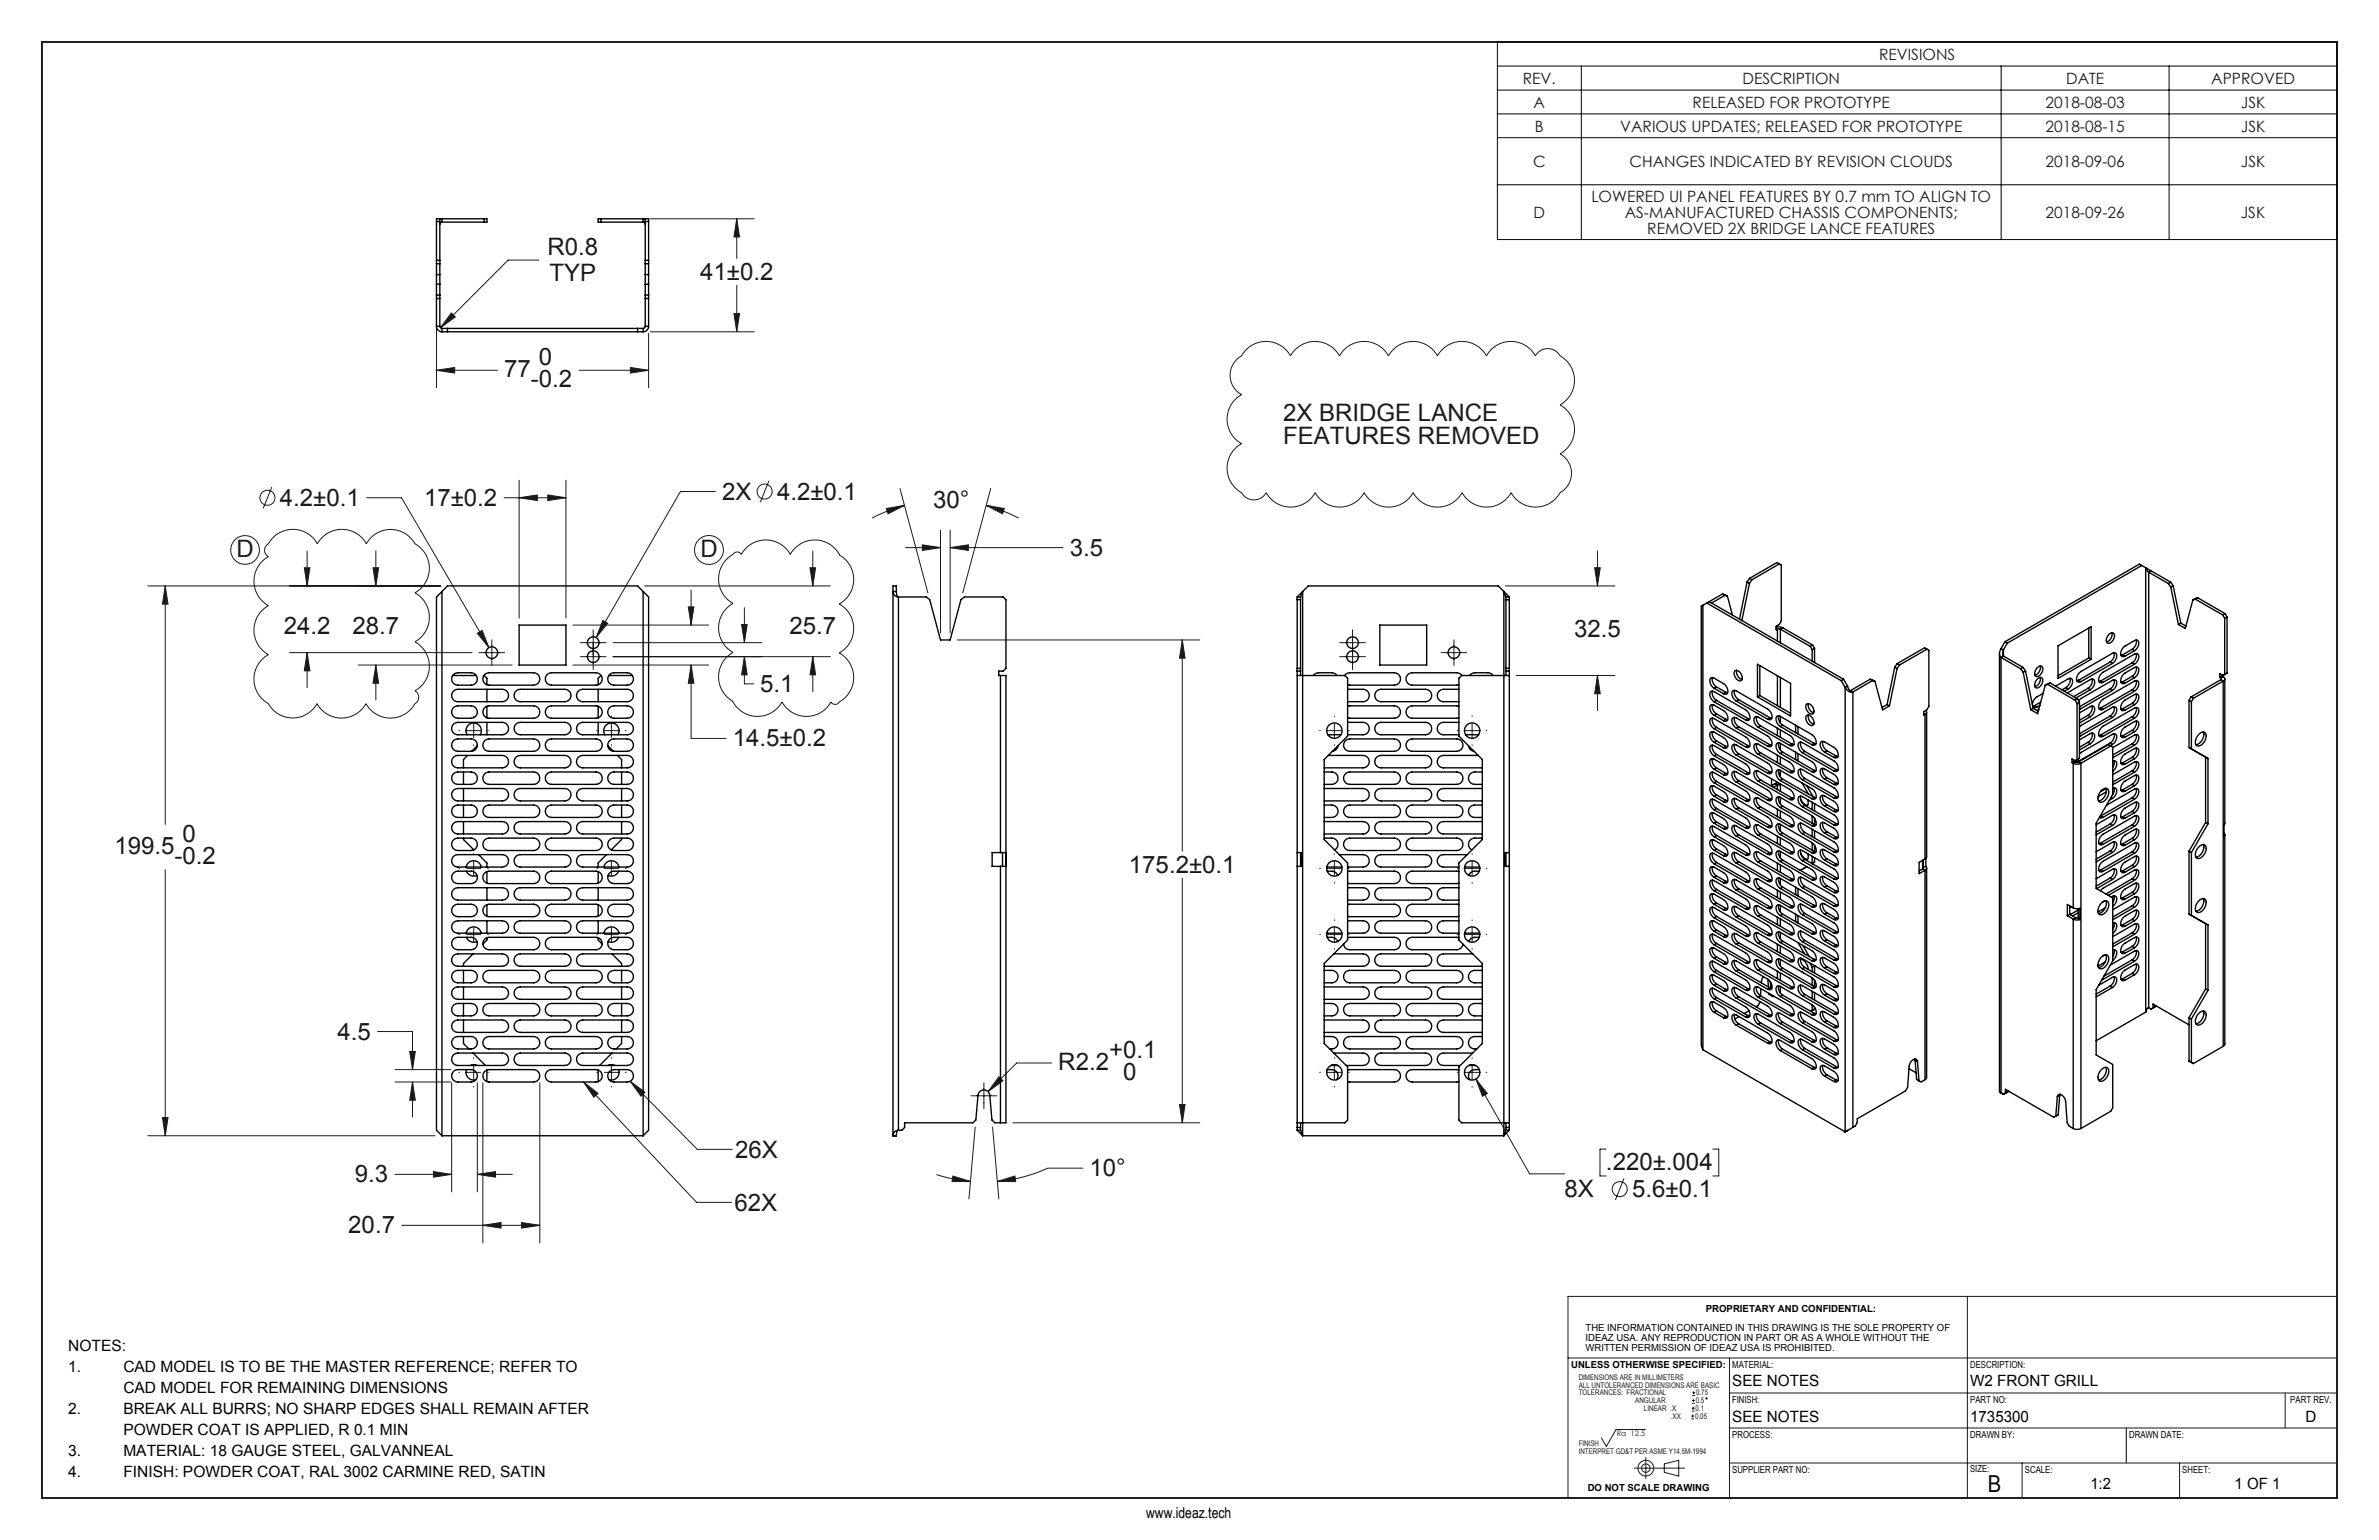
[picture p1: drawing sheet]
<svg xmlns="http://www.w3.org/2000/svg" width="432mm" height="279mm" viewBox="0 0 432 279" stroke-linecap="round" stroke-linejoin="round" font-family="sans-serif">
<defs><g id="words">
<g font-size="4.4" fill="#191924">
<text x="99.4" y="46.2">R0.8</text>
<text x="99.7" y="51.1">TYP</text>
<text x="127.1" y="50.8">41±0.2</text>
<text x="91.5" y="68.5">77</text>
<text x="96.4" y="70.3">-0.2</text>
<text x="97.8" y="66.2">0</text>
<text x="232.9" y="76.4">2X BRIDGE LANCE</text>
<text x="232.9" y="80.5">FEATURES REMOVED</text>
<text x="50.8" y="91.8">4.2±0.1</text>
<text x="77" y="91.8">17±0.2</text>
<text x="131.1" y="90.6">2X</text>
<text x="141" y="90.6">4.2±0.1</text>
<text x="169.4" y="92.2">30°</text>
<text x="42.9" y="101.1">D</text>
<text x="127.1" y="101.1">D</text>
<text x="194.2" y="100.8">3.5</text>
<text x="51.5" y="115.1">24.2</text>
<text x="64" y="115.1">28.7</text>
<text x="143.3" y="115.1">25.7</text>
<text x="285.7" y="115.6">32.5</text>
<text x="138" y="125.5">5.1</text>
<text x="133" y="135.4">14.5±0.2</text>
<text x="20.8" y="155">199.5</text>
<text x="33.1" y="152.7">0</text>
<text x="31.7" y="156.8">-0.2</text>
<text x="204.9" y="158.3">175.2±0.1</text>
<text x="61.2" y="188.6">4.5</text>
<text x="201.3" y="191.9">+0.1</text>
<text x="192.1" y="194.2">R2.2</text>
<text x="203.8" y="196">0</text>
<text x="64.4" y="214.5">9.3</text>
<text x="133.4" y="210">26X</text>
<text x="197.8" y="213.4">10°</text>
<text x="291.5" y="212.4">.220±.004</text>
<text x="133.3" y="219.7">62X</text>
<text x="284" y="217.2">8X</text>
<text x="296.2" y="217.2">5.6±0.1</text>
<text x="63.2" y="223.8">20.7</text>
</g>
<text font-size="4.2" x="360.8" y="270.7">B</text>
<g font-size="2.8" fill="#191924">
<text x="341.1" y="10.9">REVISIONS</text>
<text x="276.4" y="15.2">REV.</text>
<text x="316.3" y="15.2">DESCRIPTION</text>
<text x="375" y="15.2">DATE</text>
<text x="401.3" y="15.2">APPROVED</text>
<text x="278.4" y="19.6">A</text>
<text x="278.6" y="23.9">B</text>
<text x="294.1" y="23.9">VARIOUS UPDATES; RELEASED FOR PROTOTYPE</text>
<text x="307.2" y="19.6">RELEASED FOR PROTOTYPE</text>
<text x="371.3" y="19.6">2018-08-03</text>
<text x="371.3" y="23.9">2018-08-15</text>
<text x="406.7" y="19.6">JSK</text>
<text x="406.7" y="23.9">JSK</text>
<text x="278.3" y="30.3">C</text>
<text x="295.8" y="30.3">CHANGES INDICATED BY REVISION CLOUDS</text>
<text x="371.3" y="30.3">2018-09-06</text>
<text x="406.7" y="30.3">JSK</text>
<text x="278.4" y="39.6">D</text>
<text x="288.9" y="36.7">LOWERED UI PANEL FEATURES BY 0.7 mm TO ALIGN TO</text>
<text x="294.9" y="39.6">AS-MANUFACTURED CHASSIS COMPONENTS;</text>
<text x="371.3" y="39.6">2018-09-26</text>
<text x="406.7" y="39.6">JSK</text>
<text x="299" y="42.4">REMOVED 2X BRIDGE LANCE FEATURES</text>
</g>
<g font-size="2.8">
<text x="12.4" y="245">NOTES:</text>
<text x="12.4" y="248.9">1.</text>
<text x="22.4" y="248.9">CAD MODEL IS TO BE THE MASTER REFERENCE; REFER TO</text>
<text x="314.4" y="251.4">SEE NOTES</text>
<text x="357.6" y="251.4">W2 FRONT GRILL</text>
<text x="12.4" y="256.5">2.</text>
<text x="22.4" y="252.7">CAD MODEL FOR REMAINING DIMENSIONS</text>
<text x="22.4" y="256.5">BREAK ALL BURRS; NO SHARP EDGES SHALL REMAIN AFTER</text>
<text x="314.4" y="258">SEE NOTES</text>
<text x="357.6" y="258">1735300</text>
<text x="22.4" y="260.3">POWDER COAT IS APPLIED, R 0.1 MIN</text>
<text x="418.5" y="258">D</text>
<text x="12.4" y="264.1">3.</text>
<text x="12.4" y="268">4.</text>
<text x="22.4" y="264.1">MATERIAL: 18 GAUGE STEEL, GALVANNEAL</text>
<text x="22.4" y="268">FINISH: POWDER COAT, RAL 3002 CARMINE RED, SATIN</text>
<text x="379.4" y="270.1">1:2</text>
<text x="405.6" y="270.1">1 OF 1</text>
</g>
<text font-size="2.7" x="208" y="275.4">www.ideaz.tech</text>
<g font-size="1.8">
<text x="309.6" y="238">PROPRIETARY AND CONFIDENTIAL:</text>
<text x="287.8" y="241.5">THE INFORMATION CONTAINED IN THIS DRAWING IS THE SOLE PROPERTY OF</text>
<text x="287.8" y="243.3">IDEAZ USA. ANY REPRODUCTION IN PART OR AS A WHOLE WITHOUT THE</text>
<text x="287.8" y="245">WRITTEN PERMISSION OF IDEAZ USA IS PROHIBITED.</text>
<text x="285.2" y="248.2">UNLESS OTHERWISE SPECIFIED:</text>
<text x="314.4" y="248.2">MATERIAL:</text>
<text x="357.6" y="248.2">DESCRIPTION:</text>
<text x="314.4" y="254.5">FINISH:</text>
<text x="357.6" y="254.5">PART NO:</text>
<text x="415.7" y="254.5">PART REV.</text>
<text x="314.4" y="260.9">PROCESS:</text>
<text x="357.6" y="260.8">DRAWN BY:</text>
<text x="386.4" y="260.8">DRAWN DATE:</text>
<text x="314.4" y="267.2">SUPPLIER PART NO:</text>
<text x="357.6" y="267">SIZE:</text>
<text x="367.5" y="267.2">SCALE:</text>
<text x="396.1" y="267.2">SHEET:</text>
<text x="288.2" y="270.5">DO NOT SCALE DRAWING</text>
</g>
<g font-size="1.4" fill="#191924">
<text x="286.5" y="250.3">DIMENSIONS ARE IN MILLIMETERS</text>
<text x="286.5" y="251.7">ALL UNTOLERANCED DIMENSIONS ARE BASIC</text>
<text x="286.5" y="253.2">TOLERANCES: FRACTIONAL</text>
<text x="296.8" y="254.6">ANGULAR</text>
<text x="298.4" y="256">LINEAR .X</text>
<text x="303.2" y="257.4">.XX</text>
<text x="307.7" y="257.4">0.05</text>
<text x="307.8" y="256">0.1</text>
<text x="307.8" y="254.6">0.5</text>
<text x="307.8" y="253.2">0.75</text>
<text x="286.5" y="262.4">FINISH</text>
<text x="286.5" y="263.8">INTERPRET GD&amp;T PER ASME Y14.5M-1994</text>
<text x="293.4" y="260.6">Ra 12.5</text>
</g>
</g></defs>
<g fill="none" stroke="#191924" stroke-width=".18">
<path d="M118 39.7h18.9M133.7 39.7l.5 3.3h-1zM133.7 39.7v7.2M79.2 41v29.4M81.9 56.8l.7 .7-2.7 2zM97.8 47.2h-5.6l-12.3 12.3M133.2 56.9h1l-.5 3.3zM133.7 51.8v8.4M79.2 67.2l3.3-.5v1zM79.2 67.2h11.1M105.1 67.2h12.6M114.4 66.7l3.3 .5-3.3 .5z"/>
<path d="M117.7 60.5v9.9M118 60.2h18.9M226.1 63.5a5.1 5.1 0 0 1 8.1 1.1 5.1 5.1 0 0 1 8.9 0 5.1 5.1 0 0 1 8.9 0 5.1 5.1 0 0 1 8.9 0 5.1 5.1 0 0 1 8.9 0 5.1 5.1 0 0 1 8.9 0 2.56 2.56 0 0 1 4.5 0 5.1 5.1 0 0 1 0 8.9 5.1 5.1 0 0 1 0 8.8 4 4 0 0 1 0 7.1 5.1 5.1 0 0 1-8.9 0 5.1 5.1 0 0 1-8.9 0 5.1 5.1 0 0 1-8.9 0 5.1 5.1 0 0 1-8.9 0 5.1 5.1 0 0 1-8.9 0 5.1 5.1 0 0 1-8.9 0 2.56 2.56 0 0 1-4.5 0 5.1 5.1 0 0 1 0-8.9 5.1 5.1 0 0 1 0-8.9 4 4 0 0 1 0-7zM49.3 88.4l-1.5 3.9M49.5 97.6a5.1 5.1 0 0 1 8.1 1.1 5.1 5.1 0 0 1 8.9 0 5 5 0 0 1 8.8 0 5.1 5.1 0 0 1 0 8.8 5.1 5.1 0 0 1 0 8.9 5.1 5.1 0 0 1 0 8.9 1.33 1.33 0 0 1 0 2.4 5.1 5.1 0 0 1-8.9 0 5.1 5.1 0 0 1-8.9 0 5 5 0 0 1-8.8 0 5.1 5.1 0 0 1 0-8.9 5.1 5.1 0 0 1 0-8.9 5.1 5.1 0 0 1 0-8.9 1.33 1.33 0 0 1 0-2.3zM55.7 100v6.3M66.5 90.3h6.4l15.8 27.2M68.2 100v6.3M91.5 90.3h11.2M94.2 87.1v25M94.2 90.3l3.3-.5v1zM99.4 89.8l3.3 .5-3.3 .5z"/>
<path d="M102.7 87.1v25M129.9 89.2h-6.4l-15.3 26.5M139.6 87.2l-1.6 3.9M147.5 100v6.3M160.9 92.3l3.3-.6-3 1.5zM163.3 88.6l5.1 19M164.2 91.7a28.6 28.6 0 0 0-5.9 2.3M164.4 99.4h6.3M167.4 98.8l3.3 .6-3.3 .5zM170.7 96.2v18.6M172.5 96.2v18.6M172.5 99.4h20.4"/>
<path d="M172.5 99.4l3.3-.6v1.1zM179 91.7l3.3 .6-.3 .9zM179 91.7a28.6 28.6 0 0 1 5.9 2.3M179.8 88.6l-5.1 19M289.9 100v6.3M26.8 106.3h53.2M30 106.3l.5 3.3h-1zM30 106.3v43.3M52.6 118.4h33.1M55.2 103h1.1l-.6 3.3zM55.7 118.4v6.4M55.7 118.4l.6 3.3h-1.1z"/>
<path d="M67.7 103h1l-.5 3.3zM86.6 114.9l.9-.5 1.2 3.1zM86.9 118.4h4.7M89.3 116.1v4.6M104 113.4h24.6M105.3 119.1h4.7M105.3 116.6h4.7M107.7 114.3v7.2M109.4 112.6l.9 .5-2.1 2.6zM111.3 119.1h39.4M111.3 116.6h27M117 106.3h33.7"/>
<path d="M124.9 110.1h1l-.5 3.3zM125.4 107.1v6.3M132 101.4l1-.8a.86 .86 0 0 1 1.5 0 5.1 5.1 0 0 1 8.9 0 5 5 0 0 1 8.9 .1 5.1 5.1 0 0 1 0 8.9 5.1 5.1 0 0 1 0 8.9 5.1 5.1 0 0 1 2.6 4.9 5.1 5.1 0 0 1-3.4 4.4l-.4-.1-.3-.3a5.1 5.1 0 0 1-8.9 0 5 5 0 0 1-8.9-.1 5.1 5.1 0 0 1 0-8.9 5.1 5.1 0 0 1 0-8.9 5.1 5.1 0 0 1-1-8.1zM134.6 113.3h1l-.5 3.3zM135.1 119.1v5h1.7M135.1 110.2v6.4M135.1 119.1l.5 3.3h-1zM147 103h1l-.5 3.3zM147.5 119.1l.5 3.3h-1zM147.5 119.1v6.4M173.7 116.1h44.1M214.6 116.1l.5 3.3h-1z"/>
<path d="M214.6 116.1v38.4M243.2 119.1h4.6M243.2 116.6h4.6M245.5 114.3v7.2M261.6 118.4h4.6M263.9 116.1v4.6M273.2 106.3h19.9M289.4 103h1.1l-.6 3.3zM65 120.7h28M68.2 120.7l.5 3.3h-1zM68.2 120.7v6.3M83.3 132.6h.1"/>
<path d="M84.7 132.6h2.5M86 129.9v.1M86 131.3v2.5M86 135.1v.1M88.5 132.6h.1M104 120.7h24.6M108.3 132.6h.1M109.7 132.6h2.5M111 129.9v.1M111 131.3v2.5M111 135.1v.1M113.5 132.6h.1"/>
<path d="M125.4 120.7v13.3h6.4M125.4 120.7l.5 3.3h-1zM239.5 132.6h.2M240.9 132.6h2.6M242.2 129.9v.1M242.2 131.3v2.5M242.2 135.1v.1M244.7 132.6h.2M264.5 132.6h.2M265.9 132.6h2.6M267.2 129.9v.1M267.2 131.3v2.5"/>
<path d="M267.2 135.1v.1M269.7 132.6h.2M275.2 122.6h17.9M289.9 122.6v6.3M289.9 122.6l.6 3.3h-1.1zM30 157.8v48.3M83.3 157.6h.1M84.7 157.6h2.5M86 154.9v.1M86 156.3v2.5M88.5 157.6h.1M108.3 157.6h.1"/>
<path d="M109.7 157.6h2.5M111 154.9v.1M111 156.3v2.5M113.5 157.6h.1M214.6 159.3v44.4M239.5 157.6h.2M240.9 157.6h2.6M242.2 154.9v.1M242.2 156.3v2.5M244.7 157.6h.2M264.5 157.6h.2M265.9 157.6h2.6"/>
<path d="M267.2 154.9v.1M267.2 156.3v2.5M269.7 157.6h.2M83.3 169.6h.1M84.7 169.6h2.5M86 160.1v.1M86 166.9v.1M86 168.3v2.5M86 172.1v.1M88.5 169.6h.1M108.3 169.6h.1M109.7 169.6h2.5"/>
<path d="M111 160.1v.1M111 166.9v.1M111 168.3v2.5M111 172.1v.1M113.5 169.6h.1M239.5 169.6h.2M240.9 169.6h2.6M242.2 160.1v.1M242.2 166.9v.1M242.2 168.3v2.5M242.2 172.1v.1M244.7 169.6h.2"/>
<path d="M264.5 169.6h.2M265.9 169.6h2.6M267.2 160.1v.1M267.2 166.9v.1M267.2 168.3v2.5M267.2 172.1v.1M269.7 169.6h.2M68.5 187.1h6.4v7M71.7 194.1h10.1M71.7 196.3h10.1M74.4 190.8h1l-.5 3.3zM74.9 196.3l.5 3.3h-1z"/>
<path d="M74.9 196.3v6.4M82 196.5v19.7M83.3 194.6h.1M84.7 194.6h2.5M86 191.9v.1M86 193.3v2.5M86 197.1v.1M86.6 196.5v19.7M87.6 196.5v29M88.5 194.6h.1M98 196.5v29M105.9 196.3l2.6 2.1-.7 .7z"/>
<path d="M105.9 196.3l20.5 21.8h6.4M108.3 194.6h.1M109.7 194.6h2.5M111 191.9v.1M111 193.3v2.5M111 197.1v.1M113.5 194.6h.1M114.4 196.2l2.7 2-.8 .7zM114.4 196.2l12.2 12.3h6.3M176.2 198.8h4.7M178.6 196.5v4.7M181.3 195.4l.7 .7-2.7 1.9z"/>
<path d="M190.9 192.9h-6.4l-5.2 5.1M239.5 194.6h.2M240.9 194.6h2.6M242.2 191.9v.1M242.2 193.3v2.5M242.2 197.1v.1M244.7 194.6h.2M264.5 194.6h.2M265.9 194.6h2.6M267.2 191.9v.1M267.2 193.3v2.5M267.2 197.1v.1"/>
<path d="M267.9 195.8l2.1 2.6-.9 .5zM267.9 195.8l9.7 17.2h6.4M269.7 194.6h.2M26.8 206.1h52.2M29.5 202.8h1l-.5 3.3zM71.7 213.1h10.3M78.7 212.6l3.3 .5-3.3 .5zM86.6 213.1h6.4M86.6 213.1l3.3-.5v1zM170 213.1a28 28 0 0 0 6.1 1.3M172.9 213.4l3.2 1h-3.3zM177 204.5l-1.1 13"/>
<path d="M180.2 204.5l1.1 13M181 214.4l3.2-1 .2 1zM183.9 203.7h33.9M196.5 211.9h-6.3a28 28 0 0 1-9.2 2.5M214.1 200.4h1l-.5 3.3zM291.5 208.5h-1.1v4.9h1.1M294.8 213.8l-1.6 3.9M310.9 208.5h1.1v4.9h-1.1M72.9 222.3h25.1M87.6 222.3l3.3-.5v1zM94.7 221.8l3.3 .5-3.3 .5zM357.1 235.2v36.6"/>
<path d="M424.1 235.2h-139.5v36.6M284.6 246.4h139.6M298.6 259.4h-5.3l-1.7 3-.9-1.5M307 257.4h.5M307 256.9h.5M307.1 256h.5M307.1 255.5h.5M307.1 254.6h.5M307.1 254.1h.5M307.2 253.2h.5M307.2 252.7h.5M307.2 256.7v.5"/>
<path d="M307.3 255.2v.6M307.4 253.8v.5M307.4 252.4v.5M313.9 252.7h110.3M313.9 246.4v25.4M313.9 259.1h110.2M414.8 252.7v6.4M296.6 266.4h9.2M298.7 264.4v3.9M302.1 265.6l2.6-.7v2.9l-2.6-.7zM313.9 265.4h110.3M367 265.4v6.4"/>
<path d="M395.6 265.4v6.4"/>
<circle cx="44.5" cy="99.8" r="2.6"/>
<circle cx="48.5" cy="90.3" r="1.36"/>
<circle cx="128.7" cy="99.8" r="2.62"/>
<circle cx="138.8" cy="89.2" r="1.36"/>
<circle cx="294" cy="215.7" r="1.36"/>
<circle cx="309.7" cy="253.7" r=".13"/>
<circle cx="298.7" cy="266.4" r="1.43"/>
<circle cx="298.7" cy="266.4" r=".76"/>
</g>
<path d="M271.8 7.6h152.4v35.9h-152.4zM271.8 12h152.4M271.8 16.3h152.4M287 12v31.5M363.2 12v31.5M393.7 12v31.5M271.8 20.7h152.4M271.8 25h152.4M271.8 33.5h152.4M385.9 259.1v6.3" fill="none" stroke="#000" stroke-width=".18"/>
<path d="M7.6 7.6h416.6v264.2h-416.6z" fill="none" stroke="#191924" stroke-width=".35"/>
<g fill="#191924">
<path d="M114.4 196.2l2.7 2-.8 .7zM105.9 196.3l2.6 2.1-.7 .7z"/>
<path d="M30 106.3l.5 3.3h-1zM29.5 202.8h1l-.5 3.3zM86.6 114.9l2.1 2.6-1.2-3.1zM109.4 112.6l-1.2 3.1 2.1-2.6zM99.4 89.8l3.3 .5-3.3 .5zM94.2 90.3l3.3-.5v1zM125.4 120.7l.5 3.3h-1zM124.9 110.1h1l-.5 3.3zM74.4 190.8h1l-.5 3.3zM74.9 196.3l.5 3.3h-1zM78.7 212.6l3.3 .5-3.3 .5zM86.6 213.1l3.3-.5v1zM87.6 222.3l3.3-.5v1zM94.7 221.8l3.3 .5-3.3 .5zM67.7 103h1l-.5 3.3zM68.2 120.7l.5 3.3h-1zM55.2 103h1.1l-.6 3.3zM55.7 118.4l.6 3.3h-1.1zM147 103h1l-.5 3.3zM147.5 119.1l.5 3.3h-1zM134.6 113.3h1l-.5 3.3zM135.1 119.1l.5 3.3h-1zM114.4 66.7l3.3 .5-3.3 .5zM79.2 67.2l3.3-.5v1zM133.2 56.9h1l-.5 3.3zM133.7 39.7l.5 3.3h-1zM81.9 56.8l-2 2.7 2.7-2zM172.9 213.4l3.2 1h-3.3zM181 214.4l3.2-1 .2 1zM179 91.7l3.3 .6-.3 .9zM160.9 92.3l3.3-.6-3 1.5zM167.4 98.8l3.3 .6-3.3 .5zM172.5 99.4l3.3-.6v1.1zM214.6 116.1l.5 3.3h-1zM214.1 200.4h1l-.5 3.3zM181.3 195.4l-2 2.6 2.7-1.9zM267.9 195.8l1.2 3.1 .9-.5zM289.4 103h1.1l-.6 3.3zM289.9 122.6l.6 3.3h-1.1z"/>
</g>
<g fill="none" stroke="#000" stroke-width=".25">
<path d="M80.2 39.7l-.4 .1M80.2 39.7v.6M80.2 39.7h8.2v.6h-8.2M87.9 39.7v.6M109.1 39.7v.6M116.7 39.7l.4 .1M116.7 39.7v.6M116.7 39.7h-8.1v.6h8.1M79.2 59.2a.99 .99 0 0 0 1 1M79.2 59.2v-19.5h.6v19.5M79.2 59.2h.6M79.2 40.2h.6"/>
<path d="M79.2 47.2h.6M79.2 47.9h.6M79.2 54.2h.6M79.2 53.5h.6M79.2 49.8h.6M79.2 51.6h.6M79.8 59.2l.1 .2 .3 .2M80.2 40.3l-.3 .1-.1 .3M80.2 59.6v.6M80.2 59.6h36.5M81.2 59.6v.6M115.7 59.6v.6"/>
<path d="M116.7 40.3l.3 .1 .1 .3M116.7 59.6v.6M117.1 59.2l-.1 .3-.3 .1M117.1 59.2v-19.5h.6v19.5M117.1 59.2h.6M117.1 40.2h.6M117.1 47.2h.6M117.1 47.9h.6M117.1 54.2h.6M117.1 53.5h.6M117.1 49.8h.6M117.1 51.6h.6"/>
<path d="M117.7 59.2a.99 .99 0 0 1-1 1M80.2 60.2h36.5M80.2 107.3l-1 1v96.8l1 .9M80.2 107.3v98.7M80.2 107.3l1-1h34.5l1 1M94.2 113.4h8.5v7.3h-8.5zM116.7 107.3l1 1v96.8l-1 .9M116.7 107.3v98.7M162.7 107.3h-.6a.99 .99 0 0 0 1 1M162.7 107.3v.2a.8 .8 0 0 0 .4 .8M162.7 107.3v-1h-.6v99.8M163.1 108.3h5l.6 .5 2 7.3h1.8l1.9-7.3 .6-.5h7.1l.5 .5v12.5l-.5 .5h-.8v.8h.3"/>
<path d="M163.1 108.3v96.8M235.4 108.3h.7M235.4 108.8h.7M235.4 108.3v96.8M236.1 108.3v14.3M236.4 107.3l-.3 1M236.4 107.3l-1 1M236.4 107.3l1-1h34.5l1.1 1M236.4 107.3v98.7M250.4 113.4h8.5v7.3h-8.5zM273 107.3l.3 1M273 107.3l.9 1"/>
<path d="M273 107.3v98.7M273.3 108.3h.6M273.3 108.8h.6M273.3 108.3v14.3M273.9 108.3v96.8M309.1 109.8l-.3 .2v79.5l.3 .9M309.1 109.8v80.6M309.8 109.4l-.7 .4M309.8 109.4l24.4 14.1M310.2 109.2l24.4 14M312.6 107.8l-2.8 1.6M312.6 107.8l.9 .3"/>
<path d="M312.6 107.8l.5 .2M313.1 108l-2.4 1.4M313.1 108l.4 .1M313.5 108.1l.9 3.5M317.1 105.6l.4 .2M317.1 105.6l-1.4 6.7M317.5 105.8l-1.3 6.8M317.5 104.9l5-2.8 .8 .4v10.2l-.3 .6-.6 .3v.7l.2-.2M317.5 104.9l.5 .3M317.5 104.9l-.4 .7M318 105.2l-.5 .6M322.4 113.8l.7-.1 .5 .2"/>
<path d="M322.4 114l.2 .1M322.6 114.1h.5M322.6 114.1v2.2M323 102.3l-5 2.9M323.1 114.1v2.5M323.1 114.1l5.5 3.2M323.6 113.9l-.5 .2M323.6 113.9l5.4 3.1M328.6 117.3l.3 .6M328.9 117.9v2.1M329 117l-.4 .3M329 117l.3 .6"/>
<path d="M329.3 117.6l-.4 .3M329.3 117.6v2.6M349.7 117.8l-4.9 2.9M362.9 118.6v79.5M363.2 117.7a1.28 1.28 0 0 0 0 1.6M363.2 119.3v79M363.2 119.3l3.6 2M363.2 117.7l.4 .2M363.6 117.9l-.1 .7 .1 .4M363.6 119l3.6 2.1M363.6 119l-.4 .3M363.6 117.9v1.1"/>
<path d="M363.9 116.4l.4 .3M363.9 116.4l-.7 1.3M364.3 116.7l-.7 1.2M373.5 117.2l6.1-3.5v5.9l-6.1 3.5zM379.1 119.4l.5 .2M379.1 119.4l-5.6 3.2M379.1 113.9v5.5M382.9 115a.54 .54 0 0 1 .8 0 1.37 1.37 0 0 1-1.1 1.7 .91 .91 0 0 1 0-1.4zM383.3 114.8a1.47 1.47 0 0 1-.9 1.7M383.7 118.4l.1 .3-.2 .7-.6 .7M385.3 118.8l-.3 .1M385.3 118.8l.4 .2"/>
<path d="M387 117.8l.4 .3M387 117.8l-1.7 1M387.4 118.1l.7-.8a.68 .68 0 0 0 .2-.7 .68 .68 0 0 0-.6-.5l-2 1.1-.6 .8a.68 .68 0 0 0-.2 .7 .68 .68 0 0 0 .6 .4l.2-.1M387.4 118.1l-1.7 .9M387.7 116.1l-.1 1-.6 .7M387.7 118.6l-.1 .9-.6 .8M388.7 102.6l-24.4 14.1M389.5 103l.9 .6M389.5 103l.5 .8M389.5 103v80.6M389.5 103l-1.2-.7-24.4 14.1M390 103.8v79"/>
<path d="M390 103.8l3.6 2.1M390.4 103.6l3.6 2M390.4 103.6l-.4 .2M393.6 105.9l.4 .6M394 105.6l-.4 .3M394 105.6l.4 .7M394 106.5l1.4 6.8M394.4 106.3l-.4 .2M394.4 106.3l1.4 6.8M395.8 113.1l-.4 .2M395.8 113.1l.9 .5M398 108.8l-1.4 5.2-1.2-.7"/>
<path d="M398.5 108.7l-.5 .1M398.5 108.7l4.9 2.9M398.9 108.5l-.4 .2M398.9 108.5l5 2.8M398.9 108.5l-.9 .3M403.4 111.6l.4 .6M403.8 112.2v10.2M403.9 111.3l-.5 .3M403.9 111.3l.3 .6M404.2 111.9v10.2l-.8 .5-.5-.4v.7M404.2 111.9l-.4 .3M82.2 122.6h4.3"/>
<path d="M82.2 125.5l.2-.2 .7-.2h8.1a1.13 1.13 0 0 1 1.1 1.1 1.13 1.13 0 0 1-1.1 1.1h-8.1a1.12 1.12 0 0 1-.9-1.8zM82.2 131.5l.2-.2 .7-.2h8.1a1.13 1.13 0 0 1 1.1 1.1 1.13 1.13 0 0 1-1.1 1.1h-8.1a1.12 1.12 0 0 1-.9-1.8zM82.2 128.5l.2-.2 .7-.2h2.4a1.13 1.13 0 0 1 1.1 1.1 1.13 1.13 0 0 1-1.1 1.1h-2.4a1.12 1.12 0 0 1-.9-1.8zM82.2 134.5l.2-.2 .7-.2h2.4a1.13 1.13 0 0 1 1.1 1.1 1.13 1.13 0 0 1-1.1 1.1h-2.4a1.12 1.12 0 0 1-.9-1.8zM82.4 137.3l.7-.2h8.1a1.13 1.13 0 0 1 1.1 1.1 1.13 1.13 0 0 1-1.1 1.1h-8.1a1.12 1.12 0 0 1-1.1-.8 1.12 1.12 0 0 1 .4-1.2zM82.4 122.3l.7-.2h2.4a1.13 1.13 0 0 1 1.1 1.1 1.13 1.13 0 0 1-1.1 1.1h-2.4a1.12 1.12 0 0 1-1.1-.8 1.12 1.12 0 0 1 .4-1.2zM84.8 133.3a1.4 1.4 0 0 1 1.2-2.1 1.4 1.4 0 0 1 1.2 2.1M84.9 137.1l-.8 .7v1.5M86.6 135.3l-1 1M87.8 122.6l.6 .5v1.1M87.9 128.5l.2-.2 .7-.2h8a1.13 1.13 0 0 1 1.2 1.1 1.13 1.13 0 0 1-1.2 1.1h-8a1.12 1.12 0 0 1-.9-1.8zM87.9 134.5l.2-.2 .7-.2h8a1.13 1.13 0 0 1 1.2 1.1 1.13 1.13 0 0 1-1.2 1.1h-8a1.12 1.12 0 0 1-.9-1.8z"/>
<path d="M88.1 122.3l.7-.2h8a1.13 1.13 0 0 1 1.2 1.1 1.13 1.13 0 0 1-1.2 1.1h-8a1.12 1.12 0 0 1-1.1-.8 1.12 1.12 0 0 1 .4-1.2zM88.4 125.1v2.2M88.4 128.1v2.1M88.4 131.1v2.2M93.5 131.5l.3-.2 .6-.2h8.1a1.13 1.13 0 0 1 1.1 1.1 1.13 1.13 0 0 1-1.1 1.1h-8.1a1.12 1.12 0 0 1-.9-1.8zM93.5 125.5l.3-.2 .6-.2h8.1a1.13 1.13 0 0 1 1.1 1.1 1.13 1.13 0 0 1-1.1 1.1h-8.1a1.12 1.12 0 0 1-.9-1.8zM93.8 137.3l.6-.2h8.1a1.13 1.13 0 0 1 1.1 1.1 1.13 1.13 0 0 1-1.1 1.1h-8.1a1.12 1.12 0 0 1-1-.8 1.12 1.12 0 0 1 .4-1.2zM99.2 128.5l.2-.2 .7-.2h8.1a1.13 1.13 0 0 1 1.1 1.1 1.13 1.13 0 0 1-1.1 1.1h-8.1a1.12 1.12 0 0 1-.9-1.8zM99.2 134.5l.2-.2 .7-.2h8.1a1.13 1.13 0 0 1 1.1 1.1 1.13 1.13 0 0 1-1.1 1.1h-8.1a1.12 1.12 0 0 1-.9-1.8zM99.4 122.3l.7-.2h8.1a1.13 1.13 0 0 1 1.1 1.1 1.13 1.13 0 0 1-1.1 1.1h-8.1a1.12 1.12 0 0 1-1.1-.8 1.12 1.12 0 0 1 .4-1.2zM104.9 125.5l.2-.2 .7-.2h8a1.13 1.13 0 0 1 1.2 1.1 1.13 1.13 0 0 1-1.2 1.1h-8a1.12 1.12 0 0 1-.9-1.8zM104.9 131.5l.2-.2 .7-.2h8a1.13 1.13 0 0 1 1.2 1.1 1.13 1.13 0 0 1-1.2 1.1h-8a1.12 1.12 0 0 1-.9-1.8z"/>
<path d="M105.1 137.3l.7-.2h8a1.13 1.13 0 0 1 1.2 1.1 1.13 1.13 0 0 1-1.2 1.1h-8a1.12 1.12 0 0 1-1.1-.8 1.12 1.12 0 0 1 .4-1.2zM108.6 125.1v2.2M108.6 128.1v2.1M108.6 131.1v2.2M109.1 122.6l-.5 .5v1.1M109.8 133.3a1.4 1.4 0 0 1 1.2-2.1 1.4 1.4 0 0 1 1.2 2.1M110.3 135.3l1 1M110.5 122.6h4.3M110.5 128.5l.3-.2 .6-.2h2.4a1.13 1.13 0 0 1 1.2 1.1 1.13 1.13 0 0 1-1.2 1.1h-2.4a1.12 1.12 0 0 1-.9-1.8zM110.5 134.5l.3-.2 .6-.2h2.4a1.13 1.13 0 0 1 1.2 1.1 1.13 1.13 0 0 1-1.2 1.1h-2.4a1.12 1.12 0 0 1-.9-1.8zM110.8 122.3l.6-.2h2.4a1.13 1.13 0 0 1 1.2 1.1 1.13 1.13 0 0 1-1.2 1.1h-2.4a1.12 1.12 0 0 1-1-.8 1.12 1.12 0 0 1 .4-1.2zM112.1 137.1l.7 .7v1.5"/>
<path d="M181.6 122.6h1v81.1h-1M181.6 122.6v32.1M235.4 122.6h8.7l.5 .5v10.5l-4.3 4.2v14.5l4.3 4.3v14l-4.3 4.2v14.5l4.3 4.3v9.6l-.5 .5h-8.7M235.4 121.8h.7M235.4 121.3h.7M238.4 122.6l.3-.3 .6-.2h2.4l.7 .2 .3 .3M241 133.3h2.4M241.1 137.1h6.3a1.13 1.13 0 0 1 1.1 1.1 1.13 1.13 0 0 1-1.1 1.1h-7.1M242.9 135.3a1.12 1.12 0 0 1-1.1 1M244.1 122.6l.2-.3 .7-.2h8.1a1.13 1.13 0 0 1 1.1 1.1 1.13 1.13 0 0 1-1.1 1.1l-8.5-.1M244.1 134.5l.2-.2 .7-.2h8.1a1.13 1.13 0 0 1 1.1 1.1 1.13 1.13 0 0 1-1.1 1.1h-8.1a1.12 1.12 0 0 1-.9-1.8zM244.6 128.1h8.5a1.13 1.13 0 0 1 1.1 1.1 1.13 1.13 0 0 1-1.1 1.1l-8.5-.1"/>
<path d="M244.6 131.1h2.8a1.13 1.13 0 0 1 1.1 1.1 1.13 1.13 0 0 1-1.1 1.1h-2.8M244.6 125.1h2.8a1.13 1.13 0 0 1 1.1 1.1 1.13 1.13 0 0 1-1.1 1.1h-2.8M249.7 131.5l.3-.2 .7-.2h8a1.13 1.13 0 0 1 1.2 1.1 1.13 1.13 0 0 1-1.2 1.1h-8a1.12 1.12 0 0 1-1-1.8zM249.7 137.5l.3-.2 .7-.2h8a1.13 1.13 0 0 1 1.2 1.1 1.13 1.13 0 0 1-1.2 1.1h-8a1.13 1.13 0 0 1-1-1.8zM249.7 125.5l.3-.2 .7-.2h8a1.13 1.13 0 0 1 1.2 1.1 1.13 1.13 0 0 1-1.2 1.1h-8a1.12 1.12 0 0 1-1-1.8zM255.4 134.5l.3-.2 .6-.2h8.1a1.13 1.13 0 0 1 1.1 1.1 1.13 1.13 0 0 1-1.1 1.1h-8.1a1.12 1.12 0 0 1-.9-1.8zM264.8 128.1h-8.5a1.13 1.13 0 0 0-1.1 1.1 1.13 1.13 0 0 0 1.1 1.1l8.5-.1M264.8 131.1h-2.8a1.13 1.13 0 0 0-1.1 1.1 1.13 1.13 0 0 0 1.1 1.1h2.8M264.8 125.1h-2.8a1.13 1.13 0 0 0-1.1 1.1 1.13 1.13 0 0 0 1.1 1.1h2.8M265.3 122.6l-.2-.3-.7-.2h-8.1a1.13 1.13 0 0 0-1.1 1.1 1.13 1.13 0 0 0 1.1 1.1l8.5-.1M266 133.3h2.4M266.5 135.3a1.12 1.12 0 0 0 1 1"/>
<path d="M266.7 122.6l.3-.3 .7-.2h2.4l.6 .2 .3 .3M268.3 137.1h-6.3a1.13 1.13 0 0 0-1.1 1.1 1.13 1.13 0 0 0 1.1 1.1h7M273.3 121.8h.6M273.3 121.3h.6M273.9 122.6h-8.6l-.5 .5v10.5l4.2 4.2v14.5l-4.2 4.3v14l4.2 4.2v14.5l-4.2 4.3v9.6l.5 .5h8.6M310.8 122.9l.1 1 .7 .7M310.8 125.4l.1 .9 .7 .8M310.8 127.8l.1 1 .7 .7M310.8 130.3l.1 .9 .7 .8M310.8 132.7l.1 1 .7 .7M310.8 135.2l.1 .9 .7 .8M310.8 137.6l.1 1 .7 .7"/>
<path d="M311.1 127.3l-.6-.7a.68 .68 0 0 1-.2-.8 .68 .68 0 0 1 .6-.4l5.9 3.4 .7 .7a.68 .68 0 0 1 .2 .8 .68 .68 0 0 1-.6 .4l-.3-.1M311.1 132.2l-.6-.7a.68 .68 0 0 1-.2-.8 .68 .68 0 0 1 .6-.4l5.9 3.4 .7 .7a.68 .68 0 0 1 .2 .8 .68 .68 0 0 1-.6 .4l-.3-.1M311.1 137.1l-.6-.7a.68 .68 0 0 1-.2-.8 .68 .68 0 0 1 .6-.4l5.9 3.4 .7 .7a.68 .68 0 0 1 .2 .8 .68 .68 0 0 1-.6 .4l-.3-.1M311.1 124.9l-.6-.8a.68 .68 0 0 1-.2-.7 .68 .68 0 0 1 .6-.5l1.9 1.1 .7 .8a.68 .68 0 0 1 .2 .7 .68 .68 0 0 1-.6 .5l-.3-.1M311.1 129.8l-.6-.8a.68 .68 0 0 1-.2-.7 .68 .68 0 0 1 .6-.5l1.9 1.1 .7 .8a.68 .68 0 0 1 .2 .7 .68 .68 0 0 1-.6 .5l-.3-.1M311.1 134.7l-.6-.8a.68 .68 0 0 1-.2-.7 .68 .68 0 0 1 .6-.5l1.9 1.1 .7 .8a.68 .68 0 0 1 .2 .7 .68 .68 0 0 1-.6 .5l-.3-.1M311.1 139.6l-.6-.8a.68 .68 0 0 1-.2-.7 .68 .68 0 0 1 .6-.5l1.9 1.1 .7 .8a.68 .68 0 0 1 .2 .7 .68 .68 0 0 1-.6 .5l-.3-.1M311.1 127.3l5.7 3.3M311.1 132.2l5.7 3.3M311.1 137.1l5.7 3.3M311.1 124.9l1.7 1M311.1 129.8l1.7 1"/>
<path d="M311.1 134.7l1.7 1M311.1 139.6l1.7 1M311.6 127.1l5.7 3.3M311.6 129.5l1.7 1M311.6 132l5.7 3.3M311.6 136.9l5.7 3.3M311.6 124.6l1.7 1M311.6 139.3l1.7 1M311.6 127.1l-.5 .2M311.6 124.6l-.5 .3M311.6 132l-.5 .2M311.6 129.5l-.5 .3"/>
<path d="M311.6 136.9l-.5 .2M311.6 134.4l-.5 .3M311.6 134.4l1.7 1M311.6 139.3l-.5 .3M313.3 125.6l.3 .1M313.3 130.5l.3 .1M313.3 135.4l.3 .1M313.3 125.6l-.5 .3M313.3 130.5l-.5 .3M313.3 135.4l-.5 .3M314.8 125.2l.1 1 .7 .7M314.8 130.1l.1 1 .7 .7"/>
<path d="M314.8 135l.1 1 .7 .7M314.8 139.9l.1 1 .7 .7M314.8 121.8a.82 .82 0 0 1 1.3 .6 .8 .8 0 0 1-.2 1.1 1.37 1.37 0 0 1-1.1-1.7zM315.1 127.2l-.6-.8a.68 .68 0 0 1-.2-.7 .68 .68 0 0 1 .6-.4l5.9 3.3 .7 .8a.68 .68 0 0 1 .2 .7 .68 .68 0 0 1-.6 .5l-.3-.1M315.1 132.1l-.6-.8a.68 .68 0 0 1-.2-.7 .68 .68 0 0 1 .6-.4l5.9 3.3 .7 .8a.68 .68 0 0 1 .2 .7 .68 .68 0 0 1-.6 .5l-.3-.1M315.1 137l-.6-.8a.68 .68 0 0 1-.2-.7 .68 .68 0 0 1 .6-.4l5.9 3.3 .7 .8a.68 .68 0 0 1 .2 .7 .68 .68 0 0 1-.6 .5l-.3-.1M315.1 127.2l5.7 3.3M315.1 137l5.7 3.3M315.1 132.1l5.7 3.3M315.2 121.6a1.47 1.47 0 0 0 1 1.7M315.6 131.8l5.7 3.3M315.6 136.7l5.7 3.3"/>
<path d="M315.6 126.9l-.5 .3M315.6 126.9l5.7 3.3M315.6 131.8l-.5 .3M315.6 136.7l-.5 .3M317.3 130.4l.3 .1M317.3 135.3l.3 .1M317.3 130.4l-.5 .2M317.3 135.3l-.5 .2M318.8 130l.1 1 .7 .7M318.8 134.9l.1 .9 .7 .8M318.8 139.8l.1 .9 .7 .8M319 120.5l6 3.5v5.9l-6-3.5z"/>
<path d="M319.1 136.8l-.6-.7a.68 .68 0 0 1-.2-.7 .68 .68 0 0 1 .6-.5l6 3.4 .6 .8a.68 .68 0 0 1 .2 .7 .68 .68 0 0 1-.6 .4l-.2-.1M319.1 131.9l-.6-.7a.68 .68 0 0 1-.2-.7 .68 .68 0 0 1 .6-.5l6 3.4 .6 .8a.68 .68 0 0 1 .2 .7 .68 .68 0 0 1-.6 .4l-.2-.1M319.1 131.9l5.8 3.3M319.1 136.8l5.8 3.3M319.4 126.2l-.4 .2M319.4 126.2l5.6 3.2M319.4 120.8v5.4M319.6 131.7l5.7 3.3M319.6 136.6l5.7 3.3M319.6 131.7l-.5 .2M319.6 136.6l-.5 .2M321.3 130.2l.3 .1"/>
<path d="M321.3 135.1l.3 .1M321.3 130.2l-.5 .3M321.3 135.1l-.5 .3M322.6 122.6v5.4M322.6 132.1v1.4M322.6 137v1.4M322.8 129.9v.3l.1 .6 .7 .8M322.8 134.8v.3l.1 .6 .7 .8M322.8 139.7v.3l.1 .6 .7 .8M323.1 131.8l-.6-.7a.68 .68 0 0 1-.2-.8 .68 .68 0 0 1 .6-.4l6 3.4 .6 .7a.68 .68 0 0 1 .2 .7 .68 .68 0 0 1-.6 .5l-.2-.1M323.1 136.7l-.6-.7a.68 .68 0 0 1-.2-.8 .68 .68 0 0 1 .6-.4l6 3.4 .6 .7a.68 .68 0 0 1 .2 .7 .68 .68 0 0 1-.6 .5l-.2-.1M323.1 131.8l5.8 3.3"/>
<path d="M323.1 136.7l5.8 3.3M323.1 122.9v5.4M323.1 130v1.2M323.1 132.4v1.4M323.1 134.9v1.2M323.1 137.3v1.4M323.1 139.8v1.2M323.6 131.6l5.7 3.3M323.6 131.6l-.5 .2M323.6 136.5l5.7 3.3M323.6 136.5l-.5 .2M325.3 135l.3 .1"/>
<path d="M325.3 139.9l.3 .1M325.3 135l-.4 .2M325.3 139.9l-.4 .2M325.9 131.6v1.3M325.9 136.5v1.3M326.3 131.8v1.4M326.3 136.7v1.4M326.8 134.6l.1 1 .7 .7M326.8 139.5l.1 1 .7 .7M327.1 136.6l-.6-.8a.68 .68 0 0 1-.2-.7 .68 .68 0 0 1 .6-.5l6 3.4 .6 .8a.68 .68 0 0 1 .2 .7 .68 .68 0 0 1-.6 .5l-.2-.1M327.1 136.6l5.8 3.3M327.6 136.3l-.5 .3"/>
<path d="M327.6 136.3l5.7 3.3M327.8 129.9a.82 .82 0 0 1 1.3 .6 .8 .8 0 0 1-.2 1.1 1.37 1.37 0 0 1-1.1-1.7zM327.8 127.8a.82 .82 0 0 1 1.3 .6 .8 .8 0 0 1-.2 1.2 1.37 1.37 0 0 1-1.1-1.8zM328.2 127.6a1.47 1.47 0 0 0 1 1.7M328.2 129.7a1.47 1.47 0 0 0 1 1.7M329.3 134.9l.3 .1M329.3 139.8l.3 .1M329.3 134.9l-.4 .2M329.3 139.8l-.4 .2M330.9 134.5v.9l.7 .8M330.9 139.4v.9l.7 .8M331.2 136.4l-.7-.7a.68 .68 0 0 1-.2-.7 .68 .68 0 0 1 .6-.5l2 1.1 .6 .7a.68 .68 0 0 1 .2 .8 .68 .68 0 0 1-.6 .4l-.2-.1"/>
<path d="M331.2 136.4l1.7 1M331.6 136.2l-.4 .2M331.6 136.2l1.7 1M333.3 137.2l.3 .1M333.3 139.6l.3 .1M333.3 137.2l-.4 .2M333.3 139.6l-.4 .3M334.2 123.5l.7 1.2M334.6 123.2l-.4 .3M334.6 123.2l.7 1.3M334.9 124.7a1.28 1.28 0 0 0 1.4 .8M334.9 124.7v80.6"/>
<path d="M335.3 124.5l.3 .6 .3 .2M335.3 124.5l-.4 .2M335.9 125.3l.4 .2M336.3 125.5v79M339.4 123.2l-3.5 2.1M339.4 123.2l.5 .3M339.4 123.2l.9 .4M339.9 123.5l-3.6 2M339.9 123.5l.4 .1M340.3 123.6l1.4 5.2 1.2-.7M342.5 127.8l.4 .3M342.5 127.8l-.9 .6"/>
<path d="M343.9 121.1l.4 .2M343.9 121.1l-1.4 6.7M344.3 121.3l-1.4 6.8M344.3 120.4l5-2.9 .8 .5v10.1l-.4 .7-.5 .3v.6l.2-.1M344.3 120.4l.5 .3M344.3 120.4l-.4 .7M344.8 120.7l-.5 .6M349.2 129.5l.2 .1M349.4 129.6v26.2M349.5 128.9a.41 .41 0 0 1 .2 .4 .41 .41 0 0 1-.3 .3M349.7 129.2v26.2l-.3 .4M366.8 121.3l.4 .7"/>
<path d="M367.2 121.1l-.4 .2M367.2 121.1l.4 .6M367.2 122l1.4 6.8M367.6 121.7l-.4 .3M367.6 121.7l1.4 6.8M369 128.2a.47 .47 0 0 0 .7 .1M369 128.5l-.4 .3M369 128.5l1 .6M369.3 128l-.4 .2M369.3 128l.4 .3M369.9 123.1a.54 .54 0 0 1 .8 0 1.37 1.37 0 0 1-1.1 1.7 .91 .91 0 0 1 0-1.4zM369.9 121.1a.54 .54 0 0 1 .8-.1 1.37 1.37 0 0 1-1.1 1.8 .91 .91 0 0 1 0-1.5z"/>
<path d="M370 128.7l-.3 .2M370.2 128l-.5 .3M370.3 120.8a1.47 1.47 0 0 1-1 1.7M370.3 122.9a1.47 1.47 0 0 1-1 1.7M370.4 127.4l-1.1 .6M370.8 125.8a2.87 2.87 0 0 0-1.8 1.4l-.1 .6M371.2 124.3l-1.4 5.2-1.2-.7M371.7 124.2l4.9 2.8M371.7 124.2l-.5 .1M372.1 123.9l-.9 .4M372.1 123.9l-.4 .3M372.1 123.9l5 2.9"/>
<path d="M373.1 124.5l2.3-1.3a.55 .55 0 0 1 .7 0 .55 .55 0 0 1 .1 .7l-.3 .7-.5 .4M375 124.7l.4 .3M375 124.7l-.8 .5M375.4 125l-.7 .4M375.7 123.1l-.1 .9-.6 .7M376.1 138.4l.2 .1M376.3 138.5a1.55 1.55 0 0 0 1.4 0M376.3 138.5v26.2M376.5 138.1l-.4 .3M376.5 137.9v.2M376.5 138.1l.2 .1M376.6 127l.4 .7"/>
<path d="M376.6 138l-.5-.3v.7M376.7 138.2h.6M376.7 138.2l-.4 .3M376.9 137.9l.1 .4M377 127.7v10.1l-.4 .2M377.1 126.8l-.5 .2M377.1 126.8l.3 .6M377.3 123.4l-.3 .1M377.3 138.1l-.3 .1M377.3 123.4l.4 .3M377.3 138.1l.1 .1M377.3 138.2l5.4-3.1 .8 .5v8.5l-3 5.2v11.9l3 1.7v11.4l-3 5.2v11.9l3 1.7v7.9l-.4 .6-5.4 3.1"/>
<path d="M377.3 138.2l.4 .3M377.4 129.3l2-1.1a.55 .55 0 0 1 .7 .1 .55 .55 0 0 1 .1 .7l-.3 .6-.5 .4M377.4 134.2l2-1.1a.55 .55 0 0 1 .7 .1 .55 .55 0 0 1 .1 .7l-.3 .6-.5 .4M377.4 137.6l-.3 .2M377.4 127.4l-.4 .3M377.4 137.6l-.8 .4M377.4 127.4v10.2M377.4 128.4l.3 .2M377.4 133.3l.3 .2M377.7 133.5l-.3 .1M377.7 128.6l-.3 .1M377.7 138.5v66.2"/>
<path d="M379 134.7l.4 .2M379 124.9l.4 .2M379 124.9l-2.6 1.5M379 129.8l.4 .2M379 129.8l-1.6 .9M379 134.7l-1.6 .9M379.4 125.1l.6-.7a.68 .68 0 0 0 .2-.7 .68 .68 0 0 0-.6-.5l-4.4 2.5M379.4 125.1l-2.6 1.5M379.4 130l-2 1.2M379.4 134.9l-2 1.2M379.7 123.2l-.1 .9-.6 .8M379.7 128.1l-.1 .9-.6 .8"/>
<path d="M379.7 133l-.1 .9-.6 .8M381.3 123.6l-.3 .1M381.3 128.5l-.3 .1M381.3 133.4l-.3 .1M381.3 123.6l.4 .2M381.3 128.5l.4 .2M381.3 133.4l.4 .2M383 120.1l-5.7 3.3M383 120.1l.4 .3M383 125l.4 .3M383 125l-5.6 3.2M383 129.9l.4 .3"/>
<path d="M383 129.9l-5.6 3.2M383 134.8l.4 .3M383 134.8l-5.7 3.3M383.1 135.4l-5.4 3.1M383.4 135.1l.7-.8a.68 .68 0 0 0 .1-.7 .68 .68 0 0 0-.5-.5l-6.3 3.6M383.4 130.2l.7-.8a.68 .68 0 0 0 .1-.7 .68 .68 0 0 0-.5-.5l-6.3 3.6M383.4 125.3l.7-.8a.68 .68 0 0 0 .1-.7 .68 .68 0 0 0-.5-.5l-6 3.4-.4 .4M383.4 120.4l.7-.8a.68 .68 0 0 0 .1-.7 .68 .68 0 0 0-.5-.5l-6 3.4-.6 .8a.68 .68 0 0 0-.2 .7 .68 .68 0 0 0 .5 .5l.3-.1M383.4 135.1l-.4 .2M383.4 130.2l-5.7 3.3M383.4 125.3l-5.7 3.3M383.4 120.4l-5.7 3.3"/>
<path d="M383.5 138.1a.48 .48 0 0 1 .5 0 .48 .48 0 0 1 .2 .5l-.1 .6-.6 .7M383.7 123.3l.1 .3-.2 .7-.6 .7M383.7 128.2l.1 .3-.2 .7-.6 .7M383.7 133.1l.1 .3-.2 .7-.6 .7M383.7 138v.6l-.2 .6M385.3 123.7l-.3 .1M385.3 128.6l-.3 .1M385.3 133.5l-.3 .1M385.3 138.4l-.3 .1M385.3 123.7l.4 .2M385.3 128.6l.4 .2M385.3 133.5l.4 .2"/>
<path d="M385.3 138.4l.4 .2M387 125.2l-5.7 3.3M387 122.7l-1.7 1M387 120.3l.4 .2M387 120.3l-5.7 3.3M387 130.1l-5.7 3.3M387 125.2l.4 .2M387 122.7l.4 .3M387 130.1l.4 .2M387 127.6l.4 .3M387 127.6l-1.7 1M387 135l.4 .2"/>
<path d="M387 135l-3.5 2M387 132.5l.4 .3M387 132.5l-1.7 1M387 139.9l.4 .2M387 139.9l-3.5 2M387 137.4l.4 .3M387 137.4l-1.7 1M387.4 132.8l.7-.8a.68 .68 0 0 0 .2-.7 .68 .68 0 0 0-.6-.5l-2 1.1-.6 .8a.68 .68 0 0 0-.2 .7 .68 .68 0 0 0 .6 .4l.2-.1M387.4 127.9l.7-.8a.68 .68 0 0 0 .2-.7 .68 .68 0 0 0-.6-.5l-2 1.1-.6 .8a.68 .68 0 0 0-.2 .7 .68 .68 0 0 0 .6 .4l.2-.1M387.4 123l.7-.8a.68 .68 0 0 0 .2-.7 .68 .68 0 0 0-.6-.5l-2 1.1-.6 .8a.68 .68 0 0 0-.2 .7 .68 .68 0 0 0 .6 .4l.2-.1M387.4 137.7l.7-.8a.68 .68 0 0 0 .2-.7 .68 .68 0 0 0-.6-.5l-2 1.1-.6 .8a.68 .68 0 0 0-.2 .7 .68 .68 0 0 0 .6 .4l.2-.1M387.4 135.2l.7-.7a.68 .68 0 0 0 .2-.8 .68 .68 0 0 0-.6-.4l-4.2 2.3"/>
<path d="M387.4 130.3l.7-.7a.68 .68 0 0 0 .2-.8 .68 .68 0 0 0-.6-.4l-6 3.4-.6 .7a.68 .68 0 0 0-.2 .7 .68 .68 0 0 0 .6 .5l.2-.1M387.4 125.4l.7-.7a.68 .68 0 0 0 .2-.8 .68 .68 0 0 0-.6-.4l-6 3.4-.6 .7a.68 .68 0 0 0-.2 .7 .68 .68 0 0 0 .6 .5l.2-.1M387.4 120.5l.7-.7a.68 .68 0 0 0 .2-.8 .68 .68 0 0 0-.6-.4l-6 3.4-.6 .7a.68 .68 0 0 0-.2 .7 .68 .68 0 0 0 .6 .5l.2-.1M387.4 132.8l-1.7 .9M387.4 127.9l-1.7 .9M387.4 123l-1.7 .9M387.4 137.7l-1.7 .9M387.4 135.2l-3.9 2.3M387.4 130.3l-5.7 3.3M387.4 125.4l-5.7 3.3M387.4 120.5l-5.7 3.3M387.7 121l-.1 1-.6 .7"/>
<path d="M387.7 123.5l-.1 .9-.6 .8M387.7 125.9l-.1 1-.6 .7M387.7 128.4l-.1 .9-.6 .8M387.7 130.8l-.1 1-.6 .7M387.7 133.3l-.1 .9-.6 .8M387.7 135.7l-.1 1-.6 .7M387.7 138.2l-.1 .9-.6 .8M397.3 127.1v8.5l3.5 2v11.9M397.3 127.1l.5 .2M397.7 126.4l-.4 .7M397.7 126.4l.4 .3M397.8 127.3v8.6"/>
<path d="M398.1 126.7l-.3 .6M399 133.3a.72 .72 0 0 1 .8-.5 .72 .72 0 0 1 .6 .7 1.73 1.73 0 0 1-1.6 1.8 1.22 1.22 0 0 1 0-1.7zM399.9 132.8a1.86 1.86 0 0 1-1.3 2.3M400.3 137.4v11.8M402.9 122.9l.2 .1M403.1 123l.1 .2-.1 .1M403.1 123v.3M403.1 123.3l-5.4 3.1M403.1 123.3l.4 .3M403.3 122.6l-.4 .3M403.3 122.5v.1M403.3 122.6l.2 .2"/>
<path d="M403.5 122.8a.43 .43 0 0 1 .3 .4 .43 .43 0 0 1-.3 .4M403.5 123.6l-5.4 3.1M403.5 123.6v66.2M403.5 122.8l-.4 .2M403.8 123.2v26.2l-.1 .3v2l.1-.2-.1-.4M82.2 152.5l.6-.4h.3h2.4a1.13 1.13 0 0 1 1.1 1.1 1.13 1.13 0 0 1-1.1 1.1h-2.4a1.13 1.13 0 0 1-.9-1.8zM82.2 149.5l.6-.4h.3h8.1a1.13 1.13 0 0 1 1.1 1.1 1.13 1.13 0 0 1-1.1 1.1h-8.1a1.13 1.13 0 0 1-.9-1.8zM82.2 146.5l.6-.4h.3h2.4a1.13 1.13 0 0 1 1.1 1.1 1.13 1.13 0 0 1-1.1 1.1h-2.4a1.13 1.13 0 0 1-.9-1.8zM82.2 158.5l.6-.4h.3h2.4a1.13 1.13 0 0 1 1.1 1.1 1.13 1.13 0 0 1-1.1 1.1h-2.4a1.13 1.13 0 0 1-.9-1.8zM82.2 155.5l.6-.4h.3h8.1a1.13 1.13 0 0 1 1.1 1.1 1.13 1.13 0 0 1-1.1 1.1h-8.1a1.13 1.13 0 0 1-.9-1.8zM82.4 143.3l.7-.2h8.1a1.13 1.13 0 0 1 1.1 1.1 1.13 1.13 0 0 1-1.1 1.1h-8.1a1.12 1.12 0 0 1-1.1-.8 1.12 1.12 0 0 1 .4-1.2zM82.4 140.3l.7-.2h2.4a1.13 1.13 0 0 1 1.1 1.1 1.13 1.13 0 0 1-1.1 1.1h-2.4a1.12 1.12 0 0 1-1.1-.8 1.12 1.12 0 0 1 .4-1.2z"/>
<path d="M84.1 140.1v2.2M84.1 143.1v2.2M84.1 146.1v2.2M84.1 149.1v2.2M84.1 152.1v.2l1.9 1.9M84.6 157.3a1.4 1.4 0 0 1 1.4-1.1 1.4 1.4 0 0 1 1.4 1.1M84.7 158.1a1.4 1.4 0 0 0 1.9 .7M86.9 155.1l1.5 1.5v.7M87.9 152.5l.5-.4h.4h8a1.13 1.13 0 0 1 1.2 1.1 1.13 1.13 0 0 1-1.2 1.1h-8a1.13 1.13 0 0 1-.9-1.8zM87.9 146.5l.5-.4h.4h8a1.13 1.13 0 0 1 1.2 1.1 1.13 1.13 0 0 1-1.2 1.1h-8a1.13 1.13 0 0 1-.9-1.8zM87.9 158.5l.5-.4h.4h8a1.13 1.13 0 0 1 1.2 1.1 1.13 1.13 0 0 1-1.2 1.1h-8a1.13 1.13 0 0 1-.9-1.8zM88.1 140.3l.7-.2h8a1.13 1.13 0 0 1 1.2 1.1 1.13 1.13 0 0 1-1.2 1.1h-8a1.12 1.12 0 0 1-1.1-.8 1.12 1.12 0 0 1 .4-1.2z"/>
<path d="M88.4 158.1v2.1M93.5 149.5l.6-.4h.3h8.1a1.13 1.13 0 0 1 1.1 1.1 1.13 1.13 0 0 1-1.1 1.1h-8.1a1.13 1.13 0 0 1-.9-1.8zM93.5 155.5l.6-.4h.3h8.1a1.13 1.13 0 0 1 1.1 1.1 1.13 1.13 0 0 1-1.1 1.1h-8.1a1.13 1.13 0 0 1-.9-1.8zM93.8 143.3l.6-.2h8.1a1.13 1.13 0 0 1 1.1 1.1 1.13 1.13 0 0 1-1.1 1.1h-8.1a1.12 1.12 0 0 1-1-.8 1.12 1.12 0 0 1 .4-1.2zM99.2 152.5l.6-.4h.3h8.1a1.13 1.13 0 0 1 1.1 1.1 1.13 1.13 0 0 1-1.1 1.1h-8.1a1.13 1.13 0 0 1-.9-1.8zM99.2 146.5l.6-.4h.3h8.1a1.13 1.13 0 0 1 1.1 1.1 1.13 1.13 0 0 1-1.1 1.1h-8.1a1.13 1.13 0 0 1-.9-1.8zM99.2 158.5l.6-.4h.3h8.1a1.13 1.13 0 0 1 1.1 1.1 1.13 1.13 0 0 1-1.1 1.1h-8.1a1.13 1.13 0 0 1-.9-1.8zM99.4 140.3l.7-.2h8.1a1.13 1.13 0 0 1 1.1 1.1 1.13 1.13 0 0 1-1.1 1.1h-8.1a1.12 1.12 0 0 1-1.1-.8 1.12 1.12 0 0 1 .4-1.2zM104.9 149.5l.5-.4h.4h8a1.13 1.13 0 0 1 1.2 1.1 1.13 1.13 0 0 1-1.2 1.1h-8a1.13 1.13 0 0 1-.9-1.8zM104.9 155.5l.5-.4h.4h8a1.13 1.13 0 0 1 1.2 1.1 1.13 1.13 0 0 1-1.2 1.1h-8a1.13 1.13 0 0 1-.9-1.8zM105.1 143.3l.7-.2h8a1.13 1.13 0 0 1 1.2 1.1 1.13 1.13 0 0 1-1.2 1.1h-8a1.12 1.12 0 0 1-1.1-.8 1.12 1.12 0 0 1 .4-1.2zM108.6 158.1v2.1"/>
<path d="M109.6 157.3a1.4 1.4 0 0 1 1.4-1.1 1.4 1.4 0 0 1 1.4 1.1M110.1 155.1l-1.5 1.5v.7M110.5 152.5l.6-.4h.3h2.4a1.13 1.13 0 0 1 1.2 1.1 1.13 1.13 0 0 1-1.2 1.1h-2.4a1.13 1.13 0 0 1-.9-1.8zM110.5 146.5l.6-.4h.3h2.4a1.13 1.13 0 0 1 1.2 1.1 1.13 1.13 0 0 1-1.2 1.1h-2.4a1.13 1.13 0 0 1-.9-1.8zM110.5 158.5l.6-.4h.3h2.4a1.13 1.13 0 0 1 1.2 1.1 1.13 1.13 0 0 1-1.2 1.1h-2.4a1.13 1.13 0 0 1-.9-1.8zM110.8 140.3l.6-.2h2.4a1.13 1.13 0 0 1 1.2 1.1 1.13 1.13 0 0 1-1.2 1.1h-2.4a1.12 1.12 0 0 1-1-.8 1.12 1.12 0 0 1 .4-1.2zM112.3 158.1a1.4 1.4 0 0 1-1.9 .7M112.8 140.1v2.2M112.8 143.1v2.2M112.8 146.1v2.2M112.8 149.1v2.2M112.8 152.1v.2l-1.9 1.9"/>
<path d="M181.6 154.7h1v2.5h-1M181.6 157.2v46.5M181.6 154.7h-1.5v2.5h1.5M182 154.7v2.5M235.4 154.7h.8v2.5h-.8M236.1 154.7v2.5M240.3 140.1h1.4a1.13 1.13 0 0 1 1.2 1.1 1.13 1.13 0 0 1-1.2 1.1h-1.4M240.3 146.1h1.4a1.13 1.13 0 0 1 1.2 1.1 1.13 1.13 0 0 1-1.2 1.1h-1.4M240.3 143.1h7.1a1.13 1.13 0 0 1 1.1 1.1 1.13 1.13 0 0 1-1.1 1.1h-7.1M240.3 149.1h7.1a1.13 1.13 0 0 1 1.1 1.1 1.13 1.13 0 0 1-1.1 1.1h-7.1M240.3 152.1h1.4a1.12 1.12 0 0 1 1.1 .8 1.12 1.12 0 0 1-.6 1.3M240.8 157.3h2.8"/>
<path d="M240.9 158.1a1.54 1.54 0 0 1 1.9 .7M243.1 155.1h4.3a1.13 1.13 0 0 1 1.1 1.1 1.13 1.13 0 0 1-1.1 1.1h-2.8M244.1 140.5l.2-.2 .7-.2h8.1a1.13 1.13 0 0 1 1.1 1.1 1.13 1.13 0 0 1-1.1 1.1h-8.1a1.13 1.13 0 0 1-.9-1.8zM244.1 146.5l.5-.4h.4h8.1a1.13 1.13 0 0 1 1.1 1.1 1.13 1.13 0 0 1-1.1 1.1h-8.1a1.13 1.13 0 0 1-.9-1.8zM244.1 152.5l.5-.4h.4h8.1a1.13 1.13 0 0 1 1.1 1.1 1.13 1.13 0 0 1-1.1 1.1h-8.1a1.13 1.13 0 0 1-.9-1.8zM244.6 158.1h8.5a1.13 1.13 0 0 1 1.1 1.1 1.13 1.13 0 0 1-1.1 1.1l-8.5-.1M249.7 149.5l.6-.4h.4h8a1.13 1.13 0 0 1 1.2 1.1 1.13 1.13 0 0 1-1.2 1.1h-8a1.13 1.13 0 0 1-1-1.8zM249.7 155.5l.6-.4h.4h8a1.13 1.13 0 0 1 1.2 1.1 1.13 1.13 0 0 1-1.2 1.1h-8a1.13 1.13 0 0 1-1-1.8zM249.7 143.5l.6-.4h.4h8a1.13 1.13 0 0 1 1.2 1.1 1.13 1.13 0 0 1-1.2 1.1h-8a1.13 1.13 0 0 1-1-1.8zM255.4 146.5l.6-.4h.3h8.1a1.13 1.13 0 0 1 1.1 1.1 1.13 1.13 0 0 1-1.1 1.1h-8.1a1.13 1.13 0 0 1-.9-1.8zM255.4 152.5l.6-.4h.3h8.1a1.13 1.13 0 0 1 1.1 1.1 1.13 1.13 0 0 1-1.1 1.1h-8.1a1.13 1.13 0 0 1-.9-1.8zM255.7 140.3l.6-.2h8.1a1.13 1.13 0 0 1 1.1 1.1 1.13 1.13 0 0 1-1.1 1.1h-8.1a1.12 1.12 0 0 1-1-.8 1.12 1.12 0 0 1 .4-1.2z"/>
<path d="M264.8 158.1h-8.5a1.13 1.13 0 0 0-1.1 1.1 1.13 1.13 0 0 0 1.1 1.1l8.5-.1M265.8 157.3h2.8M266.3 155.1h-4.3a1.13 1.13 0 0 0-1.1 1.1 1.13 1.13 0 0 0 1.1 1.1h2.8M268.5 158.1a1.54 1.54 0 0 0-1.9 .7M269 140.1h-1.3a1.13 1.13 0 0 0-1.2 1.1 1.13 1.13 0 0 0 1.2 1.1h1.3M269 146.1h-1.3a1.13 1.13 0 0 0-1.2 1.1 1.13 1.13 0 0 0 1.2 1.1h1.3M269 143.1h-7a1.13 1.13 0 0 0-1.1 1.1 1.13 1.13 0 0 0 1.1 1.1h7M269 149.1h-7a1.13 1.13 0 0 0-1.1 1.1 1.13 1.13 0 0 0 1.1 1.1h7M269 152.1h-1.3a1.12 1.12 0 0 0-1.1 .8 1.12 1.12 0 0 0 .6 1.3M273.3 154.7v2.5M273.9 154.7h-.7v2.5h.7M310.8 140.1l.1 .9 .7 .8"/>
<path d="M310.8 142.5l.1 1 .7 .7M310.8 145l.1 .9 .7 .8M310.8 147.4l.1 1 .7 .7M310.8 149.9l.1 .9 .7 .8M310.8 152.3l.1 1 .7 .7M310.8 154.8l.1 .9 .7 .8M310.8 157.2l.1 1 .7 .7M310.8 159.7l.1 .9 .7 .8M311.1 149.4l-.6-.8a.68 .68 0 0 1-.2-.7 .68 .68 0 0 1 .6-.5l1.9 1.1 .7 .8a.68 .68 0 0 1 .2 .7 .68 .68 0 0 1-.6 .5l-.3-.1M311.1 146.9l-.6-.7a.68 .68 0 0 1-.2-.8 .68 .68 0 0 1 .6-.4l5.9 3.4 .7 .7a.68 .68 0 0 1 .2 .8 .68 .68 0 0 1-.6 .4l-.3-.1M311.1 142l-.6-.7a.68 .68 0 0 1-.2-.8 .68 .68 0 0 1 .6-.4l5.9 3.4 .7 .7a.68 .68 0 0 1 .2 .8 .68 .68 0 0 1-.6 .4l-.3-.1M311.1 144.5l-.6-.8a.68 .68 0 0 1-.2-.7 .68 .68 0 0 1 .6-.5l1.9 1.1 .7 .8a.68 .68 0 0 1 .2 .7 .68 .68 0 0 1-.6 .5l-.3-.1"/>
<path d="M311.1 154.3l-.6-.8a.68 .68 0 0 1-.2-.7 .68 .68 0 0 1 .6-.5l1.9 1.1 .7 .8a.68 .68 0 0 1 .2 .7 .68 .68 0 0 1-.6 .5l-.3-.1M311.1 156.7l-.6-.7a.68 .68 0 0 1-.2-.8 .68 .68 0 0 1 .6-.4l5.9 3.4 .7 .7a.68 .68 0 0 1 .2 .8 .68 .68 0 0 1-.6 .4l-.3-.1M311.1 159.2l-.6-.8a.68 .68 0 0 1-.2-.7 .68 .68 0 0 1 .6-.5l1.9 1.1 .7 .8a.68 .68 0 0 1 .2 .7 .68 .68 0 0 1-.6 .5l-.3-.1M311.1 151.8l-.6-.7a.68 .68 0 0 1-.2-.8 .68 .68 0 0 1 .6-.4l5.9 3.4 .7 .7a.68 .68 0 0 1 .2 .8 .68 .68 0 0 1-.6 .4l-.3-.1M311.1 149.4l1.7 1M311.1 146.9l5.7 3.3M311.1 142l5.7 3.3M311.1 144.5l1.7 1M311.1 154.3l1.7 1M311.1 156.7l5.7 3.3M311.1 159.2l1.7 1M311.1 151.8l5.7 3.3"/>
<path d="M311.6 141.8l5.7 3.3M311.6 144.2l1.7 1M311.6 146.7l5.7 3.3M311.6 149.1l1.7 1M311.6 151.6l5.7 3.3M311.6 154l1.7 1M311.6 156.5l5.7 3.3M311.6 158.9l1.7 1M311.6 141.8l-.5 .2M311.6 146.7l-.5 .2M311.6 144.2l-.5 .3M311.6 151.6l-.5 .2"/>
<path d="M311.6 149.1l-.5 .3M311.6 156.5l-.5 .2M311.6 154l-.5 .3M311.6 158.9l-.5 .3M313.3 140.3l.3 .1M313.3 145.2l.3 .1M313.3 150.1l.3 .1M313.3 155l.3 .1M313.3 159.9l.3 .1M313.3 140.3l-.5 .3M313.3 145.2l-.5 .3M313.3 150.1l-.5 .3"/>
<path d="M313.3 155l-.5 .3M313.3 159.9l-.5 .3M314.8 144.8l.1 1 .7 .7M314.8 149.7l.1 1 .7 .7M314.8 154.6l.1 1 .7 .7M314.8 159.5l.1 1 .7 .7M315.1 151.7l-.6-.8a.68 .68 0 0 1-.2-.7 .68 .68 0 0 1 .6-.5l5.9 3.4 .7 .8a.68 .68 0 0 1 .2 .7 .68 .68 0 0 1-.6 .5l-.3-.1M315.1 146.8l-.6-.8a.68 .68 0 0 1-.2-.7 .68 .68 0 0 1 .6-.5l5.9 3.4 .7 .8a.68 .68 0 0 1 .2 .7 .68 .68 0 0 1-.6 .5l-.3-.1M315.1 141.9l-.6-.8a.68 .68 0 0 1-.2-.7 .68 .68 0 0 1 .6-.4l5.9 3.3 .7 .8a.68 .68 0 0 1 .2 .7 .68 .68 0 0 1-.6 .5l-.3-.1M315.1 156.6l-.6-.8a.68 .68 0 0 1-.2-.7 .68 .68 0 0 1 .6-.5l5.9 3.4 .7 .8a.68 .68 0 0 1 .2 .7 .68 .68 0 0 1-.6 .5l-.3-.1M315.1 151.7l5.7 3.3M315.1 146.8l5.7 3.3"/>
<path d="M315.1 141.9l5.7 3.3M315.1 156.6l5.7 3.3M315.6 141.6l5.7 3.3M315.6 146.5l5.7 3.3M315.6 151.4l5.7 3.3M315.6 141.6l-.5 .3M315.6 156.3l5.7 3.3M315.6 146.5l-.5 .3M315.6 151.4l-.5 .3M315.6 156.3l-.5 .3M317.3 140.2l.3 .1M317.3 145.1l.3 .1"/>
<path d="M317.3 150l.3 .1M317.3 154.9l.3 .1M317.3 159.8l.3 .1M317.3 140.2l-.5 .2M317.3 145.1l-.5 .2M317.3 150l-.5 .2M317.3 154.9l-.5 .2M317.3 159.8l-.5 .2M318.8 144.7l.1 .9 .7 .8M318.8 149.6l.1 .9 .7 .8M318.8 154.5l.1 .9 .7 .8M318.8 159.4l.1 .9 .7 .8"/>
<path d="M319.1 151.5l-.6-.7a.68 .68 0 0 1-.2-.7 .68 .68 0 0 1 .6-.5l6 3.4 .6 .8a.68 .68 0 0 1 .2 .7 .68 .68 0 0 1-.6 .4l-.2-.1M319.1 156.4l-.6-.7a.68 .68 0 0 1-.2-.7 .68 .68 0 0 1 .6-.5l6 3.4 .6 .8a.68 .68 0 0 1 .2 .7 .68 .68 0 0 1-.6 .4l-.2-.1M319.1 141.7l-.6-.7a.68 .68 0 0 1-.2-.7 .68 .68 0 0 1 .6-.5l6 3.4 .6 .8a.68 .68 0 0 1 .2 .7 .68 .68 0 0 1-.6 .4l-.2-.1M319.1 146.6l-.6-.7a.68 .68 0 0 1-.2-.7 .68 .68 0 0 1 .6-.5l6 3.4 .6 .8a.68 .68 0 0 1 .2 .7 .68 .68 0 0 1-.6 .4l-.2-.1M319.1 151.5l5.8 3.3M319.1 141.7l5.8 3.3M319.1 146.6l5.8 3.3M319.1 156.4l5.8 3.3M319.6 141.5l5.7 3.3M319.6 146.4l5.7 3.3M319.6 141.5l-.5 .2M319.6 151.3l5.7 3.3"/>
<path d="M319.6 146.4l-.5 .2M319.6 156.2l5.7 3.3M319.6 151.3l-.5 .2M319.6 156.2l-.5 .2M321.3 140l.3 .1M321.3 144.9l.3 .1M321.3 149.8l.3 .1M321.3 154.7l.3 .1M321.3 159.6l.3 .1M321.3 140l-.5 .3M321.3 159.6l-.5 .3M321.3 144.9l-.5 .3"/>
<path d="M321.3 149.8l-.5 .3M321.3 154.7l-.5 .3M321.5 141.3v1.3M322.2 142.2l-.7 .3M322.2 142.2l.4 .2M322.6 142.4v.9M322.6 146.8v1.4M322.6 151.7v1.4M322.6 156.6v1.4M322.6 142.4l-.7 .4M322.8 142l-.6 .2M322.8 140.3h.3v.6"/>
<path d="M322.8 144.6v.3l.1 .6 .7 .8M322.8 149.5v.3l.1 .6 .7 .8M322.8 154.4v.3l.1 .6 .7 .8M322.8 159.3v.3l.1 .6 .7 .8M323.1 142.2v.2h-.5M323.1 156.3l-.6-.7a.68 .68 0 0 1-.2-.8 .68 .68 0 0 1 .6-.4l6 3.4 .6 .7a.68 .68 0 0 1 .2 .7 .68 .68 0 0 1-.6 .5l-.2-.1M323.1 151.4l-.6-.7a.68 .68 0 0 1-.2-.8 .68 .68 0 0 1 .6-.4l6 3.4 .6 .7a.68 .68 0 0 1 .2 .7 .68 .68 0 0 1-.6 .5l-.2-.1M323.1 141.6l-.6-.7a.68 .68 0 0 1-.2-.8 .68 .68 0 0 1 .6-.4l6 3.4 .6 .7a.68 .68 0 0 1 .2 .7 .68 .68 0 0 1-.6 .5l-.2-.1M323.1 146.5l-.6-.7a.68 .68 0 0 1-.2-.8 .68 .68 0 0 1 .6-.4l6 3.4 .6 .7a.68 .68 0 0 1 .2 .7 .68 .68 0 0 1-.6 .5l-.2-.1M323.1 156.3l5.8 3.3M323.1 151.4l5.8 3.3M323.1 141.6l5.8 3.3"/>
<path d="M323.1 146.5l5.8 3.3M323.1 142.2v1.4M323.1 144.7v1.2M323.1 147.1v1.4M323.1 149.6v1.2M323.1 152v1.4M323.1 154.5v1.2M323.1 156.9v1.4M323.1 159.4v1.2M323.6 141.4l5.7 3.3M323.6 141.4l-.5 .2M323.6 146.3l5.7 3.3"/>
<path d="M323.6 146.3l-.5 .2M323.6 151.2l5.7 3.3M323.6 151.2l-.5 .2M323.6 156.1l5.7 3.3M323.6 156.1l-.5 .2M325.3 144.8l.3 .1M325.3 149.7l.3 .1M325.3 154.6l.3 .1M325.3 159.5l.3 .1M325.3 144.8l-.4 .2M325.3 149.7l-.4 .2M325.3 154.6l-.4 .2"/>
<path d="M325.3 159.5l-.4 .2M326.8 144.9l.2 .4a1.5 1.5 0 0 0 1.1 .8M326.8 154.7l.2 .4a1.5 1.5 0 0 0 1.1 .8M326.8 144.4l.1 1 .7 .7M326.8 149.3l.1 1 .7 .7M326.8 154.2l.1 1 .7 .7M326.8 159.1l.1 1 .7 .7M327.1 142l1.1 2M327.1 156.2l-.6-.8a.68 .68 0 0 1-.2-.7 .68 .68 0 0 1 .6-.5l6 3.4 .6 .8a.68 .68 0 0 1 .2 .7 .68 .68 0 0 1-.6 .5l-.2-.1M327.1 141.5l-.6-.8a.68 .68 0 0 1-.2-.7 .68 .68 0 0 1 .6-.5l6 3.4 .6 .8a.68 .68 0 0 1 .2 .7 .68 .68 0 0 1-.6 .5l-.2-.1M327.1 146.4l-.6-.8a.68 .68 0 0 1-.2-.7 .68 .68 0 0 1 .6-.5l6 3.4 .6 .8a.68 .68 0 0 1 .2 .7 .68 .68 0 0 1-.6 .5l-.2-.1M327.1 151.3l-.6-.8a.68 .68 0 0 1-.2-.7 .68 .68 0 0 1 .6-.5l6 3.4 .6 .8a.68 .68 0 0 1 .2 .7 .68 .68 0 0 1-.6 .5l-.2-.1"/>
<path d="M327.1 156.2l5.8 3.3M327.1 141.5l5.8 3.3M327.1 146.4l5.8 3.3M327.1 151.3l5.8 3.3M327.6 141.2l-.5 .3M327.6 141.2l5.7 3.3M327.6 146.1l-.5 .3M327.6 146.1l5.7 3.3M327.6 151l-.5 .3M327.6 151l5.7 3.3M327.6 155.9l-.5 .3M327.6 155.9l5.7 3.3"/>
<path d="M327.9 142.5l1.2 2M327.9 157.2l-1.1 .7M328.1 154.9l.1 .2a.85 .85 0 0 1-.3 1M328.1 145.1l.1 .2a.85 .85 0 0 1-.3 1M328.9 145.6v1.3M328.9 148v1.3M328.9 150.5v1.3M328.9 152.9v1.3M328.9 155.4v1.3M329.3 144.7l.3 .1M329.3 149.6l.3 .1M329.3 154.5l.3 .1"/>
<path d="M329.3 159.4l.3 .1M329.3 144.7l-.4 .2M329.3 149.6l-.4 .2M329.3 154.5l-.4 .2M329.3 159.4l-.4 .2M329.3 155.6v.8l-.4 .3M329.3 145.8v1.3M329.3 148.4v1.2M329.3 150.7v1.3M329.3 153.3v1.2M330.9 144.3v.9l.7 .8M330.9 149.2v.9l.7 .8"/>
<path d="M330.9 154.1v.9l.7 .8M330.9 159v.9l.7 .8M331.2 156l-.7-.7a.68 .68 0 0 1-.2-.7 .68 .68 0 0 1 .6-.5l2 1.1 .6 .7a.68 .68 0 0 1 .2 .8 .68 .68 0 0 1-.6 .4l-.2-.1M331.2 141.3l-.7-.7a.68 .68 0 0 1-.2-.7 .68 .68 0 0 1 .6-.5l2 1.1 .6 .7a.68 .68 0 0 1 .2 .8 .68 .68 0 0 1-.6 .4l-.2-.1M331.2 146.2l-.7-.7a.68 .68 0 0 1-.2-.7 .68 .68 0 0 1 .6-.5l2 1.1 .6 .7a.68 .68 0 0 1 .2 .8 .68 .68 0 0 1-.6 .4l-.2-.1M331.2 151.1l-.7-.7a.68 .68 0 0 1-.2-.7 .68 .68 0 0 1 .6-.5l2 1.1 .6 .7a.68 .68 0 0 1 .2 .8 .68 .68 0 0 1-.6 .4l-.2-.1M331.2 156l1.7 1M331.2 146.2l1.7 1M331.2 141.3l1.7 1M331.2 151.1l1.7 1M331.6 141.1l-.4 .2M331.6 141.1l1.7 1"/>
<path d="M331.6 146l-.4 .2M331.6 146l1.7 1M331.6 150.9l-.4 .2M331.6 150.9l1.7 1M331.6 155.8l-.4 .2M331.6 155.8l1.7 1M333.3 142.1l.3 .1M333.3 144.5l.3 .1M333.3 147l.3 .1M333.3 149.4l.3 .1M333.3 151.9l.3 .1M333.3 154.3l.3 .1"/>
<path d="M333.3 156.8l.3 .1M333.3 159.2l.3 .1M333.3 142.1l-.4 .2M333.3 144.5l-.4 .3M333.3 147l-.4 .2M333.3 149.4l-.4 .3M333.3 151.9l-.4 .2M333.3 154.3l-.4 .3M333.3 156.8l-.4 .2M333.3 159.2l-.4 .3M349 156.1v1.5M349 157.6l.4 .3"/>
<path d="M349 157.6l-.7 .4M349 157.4v.2M349 156.1v1.3M349.4 157.9v38M349.4 155.8l-1.1 .7v2l1.1-.6M349.5 157.2a.41 .41 0 0 1-.1 .7M349.5 155.7v1.5M349.5 157.2l-.5 .2M349.7 157.5v38l-.3 .4M380.5 159.4l2.9-1.7a.54 .54 0 0 1 .7 .1 .54 .54 0 0 1 .1 .7l-.3 .6-.5 .5M380.5 154.5l2.9-1.7a.55 .55 0 0 1 .7 .1 .55 .55 0 0 1 .1 .7l-.3 .6-.5 .5M380.5 149.6l2.9-1.7a.55 .55 0 0 1 .7 .1 .55 .55 0 0 1 .1 .7l-.3 .6-.5 .5"/>
<path d="M381.1 148.3l.4 .1 .2-.1M381.3 153l-.3 .1M381.3 157.9l-.3 .1M381.3 148.1l.4 .2M381.3 148.1h-.1M381.3 153l.4 .2M381.3 157.9l.4 .2M381.4 143.5a.72 .72 0 0 1 .8-.5 .72 .72 0 0 1 .6 .7 1.73 1.73 0 0 1-1.7 1.8 1.22 1.22 0 0 1 0-1.7zM381.5 143.3l.2 .1M381.7 143.4l-.4 .1M382.2 143a1.86 1.86 0 0 1-1.3 2.3M382.3 143.1l-.6 .3"/>
<path d="M382.3 143.7l-1.5 .8M383 149.5l.4 .3M383 149.5l-2.5 1.5M383 154.4l.4 .3M383 154.4l-2.5 1.5M383 159.3l.4 .3M383 159.3l-2.5 1.5M383.1 144.7l.3 .2M383.4 159.6l-2.9 1.6M383.4 154.7l-2.9 1.7M383.4 149.8l-2.9 1.7M383.4 144.9l-.5 .3"/>
<path d="M383.5 143a.48 .48 0 0 1 .5 0 .48 .48 0 0 1 .2 .5l-.1 .6-.7 .8M383.7 142.9v.6l-.3 .7M383.7 147.8l.1 .3-.2 .7-.6 .7M383.7 152.7l.1 .3-.2 .7-.6 .7M383.7 157.6l.1 .3-.2 .7-.6 .7M385.3 143.3l-.3 .1M385.3 148.2l-.3 .1M385.3 153.1l-.3 .1M385.3 158l-.3 .1M385.3 143.3l.4 .2M385.3 148.2l.4 .2M385.3 153.1l.4 .2"/>
<path d="M385.3 158l.4 .2M387 147.2l-1.7 1M387 144.8l.4 .2M387 144.8l-5.7 3.3M387 142.3l.4 .3M387 142.3l-1.7 1M387 149.7l.4 .2M387 149.7l-5.7 3.3M387 147.2l.4 .3M387 154.6l.4 .2M387 154.6l-5.7 3.3M387 152.1l.4 .3"/>
<path d="M387 152.1l-1.7 1M387 159.5l.4 .2M387 159.5l-4.8 2.7M387 157l.4 .3M387 157l-1.7 1M387.4 145l.7-.7a.68 .68 0 0 0 .2-.8 .68 .68 0 0 0-.6-.4l-5.4 3M387.4 157.3l.7-.8a.68 .68 0 0 0 .2-.7 .68 .68 0 0 0-.6-.5l-2 1.1-.6 .8a.68 .68 0 0 0-.2 .7 .68 .68 0 0 0 .6 .4l.2-.1M387.4 152.4l.7-.8a.68 .68 0 0 0 .2-.7 .68 .68 0 0 0-.6-.5l-2 1.1-.6 .8a.68 .68 0 0 0-.2 .7 .68 .68 0 0 0 .6 .4l.2-.1M387.4 154.8l.7-.7a.68 .68 0 0 0 .2-.8 .68 .68 0 0 0-.6-.4l-6 3.4-.6 .7a.68 .68 0 0 0-.2 .7 .68 .68 0 0 0 .6 .5l.2-.1M387.4 159.7l.7-.7a.68 .68 0 0 0 .2-.8 .68 .68 0 0 0-.6-.4l-6 3.4-.5 .4M387.4 149.9l.7-.7a.68 .68 0 0 0 .2-.8 .68 .68 0 0 0-.6-.4l-6 3.4-.6 .7a.68 .68 0 0 0-.2 .7 .68 .68 0 0 0 .6 .5l.2-.1M387.4 147.5l.7-.8a.68 .68 0 0 0 .2-.7 .68 .68 0 0 0-.6-.5l-2 1.1-.6 .8a.68 .68 0 0 0-.2 .7 .68 .68 0 0 0 .6 .4l.2-.1"/>
<path d="M387.4 140.1l.7-.7a.68 .68 0 0 0 .2-.8 .68 .68 0 0 0-.6-.4l-4.2 2.3M387.4 142.6l.7-.8a.68 .68 0 0 0 .2-.7 .68 .68 0 0 0-.6-.5l-2 1.1-.6 .8a.68 .68 0 0 0-.2 .7 .68 .68 0 0 0 .6 .4l.2-.1M387.4 145l-5.7 3.3M387.4 157.3l-1.7 .9M387.4 152.4l-1.7 .9M387.4 154.8l-5.7 3.3M387.4 159.7l-4.7 2.7M387.4 149.9l-5.7 3.3M387.4 147.5l-1.7 .9M387.4 140.1l-3.9 2.3M387.4 142.6l-1.7 .9M387.7 140.6l-.1 1-.6 .7"/>
<path d="M387.7 143.1l-.1 .9-.6 .8M387.7 145.5l-.1 1-.6 .7M387.7 148l-.1 .9-.6 .8M387.7 150.4l-.1 1-.6 .7M387.7 152.9l-.1 .9-.6 .8M387.7 155.3l-.1 1-.6 .7M387.7 157.8l-.1 .9-.6 .8M397.3 154.4v11.4l3.5 2v11.9M397.3 154.4l.5 .3M397.8 154.7v11.4M399 153.7a.72 .72 0 0 1 .8-.5 .72 .72 0 0 1 .6 .7 1.73 1.73 0 0 1-1.6 1.8 1.22 1.22 0 0 1 0-1.7zM399.9 153.2a1.86 1.86 0 0 1-1.3 2.3"/>
<path d="M400.3 149.2l.5 .3M400.3 149.2l-3 5.2M400.8 149.5l-3 5.2M403.8 151.4v38l-.3 .4M82.2 161.5l.6-.4h.3h8.1a1.13 1.13 0 0 1 1.1 1.1 1.13 1.13 0 0 1-1.1 1.1h-8.1a1.13 1.13 0 0 1-.9-1.8zM82.2 173.5l.2-.2 .7-.2h8.1a1.13 1.13 0 0 1 1.1 1.1 1.13 1.13 0 0 1-1.1 1.1h-8.1a1.12 1.12 0 0 1-.9-1.8zM82.2 167.5l.2-.2 .7-.2h8.1a1.13 1.13 0 0 1 1.1 1.1 1.13 1.13 0 0 1-1.1 1.1h-8.1a1.12 1.12 0 0 1-.9-1.8zM82.2 164.5l.6-.4h.3h2.4a1.12 1.12 0 0 1 1.1 1.1 1.12 1.12 0 0 1-1.1 1.1h-2.4a1.12 1.12 0 0 1-.9-1.8zM82.4 179.3l.7-.2h8.1a1.13 1.13 0 0 1 1.1 1.1 1.13 1.13 0 0 1-1.1 1.1h-8.1a1.12 1.12 0 0 1-1.1-.8 1.12 1.12 0 0 1 .4-1.2zM82.4 176.3l.7-.2h2.4a1.13 1.13 0 0 1 1.1 1.1 1.13 1.13 0 0 1-1.1 1.1h-2.4a1.12 1.12 0 0 1-1.1-.8 1.12 1.12 0 0 1 .4-1.2zM82.4 170.3l.7-.2h2.4a1.13 1.13 0 0 1 1.1 1.1 1.13 1.13 0 0 1-1.1 1.1h-2.4a1.12 1.12 0 0 1-1.1-.8 1.12 1.12 0 0 1 .4-1.2zM84.1 176.1v2.2"/>
<path d="M84.1 179.1v2.2M84.6 169.3a1.4 1.4 0 0 1 1.4-1.1 1.4 1.4 0 0 1 1.4 1.1M84.7 170.1a1.4 1.4 0 0 0 1.9 .7M85.9 173.1l-1.8 1.7v.5M87.9 164.5l.5-.4h.4h8a1.12 1.12 0 0 1 1.2 1.1 1.12 1.12 0 0 1-1.2 1.1h-8a1.12 1.12 0 0 1-.9-1.8zM88.1 176.3l.7-.2h8a1.13 1.13 0 0 1 1.2 1.1 1.13 1.13 0 0 1-1.2 1.1h-8a1.12 1.12 0 0 1-1.1-.8 1.12 1.12 0 0 1 .4-1.2zM88.1 170.3l.7-.2h8a1.13 1.13 0 0 1 1.2 1.1 1.13 1.13 0 0 1-1.2 1.1h-8a1.12 1.12 0 0 1-1.1-.8 1.12 1.12 0 0 1 .4-1.2zM88.4 161.1v2.2M88.4 164.1v2.1M88.4 167.1v2.2M88.4 170.1v.5l-.8 .7M93.5 167.5l.3-.2 .6-.2h8.1a1.13 1.13 0 0 1 1.1 1.1 1.13 1.13 0 0 1-1.1 1.1h-8.1a1.12 1.12 0 0 1-.9-1.8z"/>
<path d="M93.5 161.5l.6-.4h.3h8.1a1.13 1.13 0 0 1 1.1 1.1 1.13 1.13 0 0 1-1.1 1.1h-8.1a1.13 1.13 0 0 1-.9-1.8zM93.5 173.5l.3-.2 .6-.2h8.1a1.13 1.13 0 0 1 1.1 1.1 1.13 1.13 0 0 1-1.1 1.1h-8.1a1.12 1.12 0 0 1-.9-1.8zM93.5 179.5l.3-.2 .6-.2h8.1a1.13 1.13 0 0 1 1.1 1.1 1.13 1.13 0 0 1-1.1 1.1h-8.1a1.12 1.12 0 0 1-.9-1.8zM99.2 164.5l.6-.4h.3h8.1a1.12 1.12 0 0 1 1.1 1.1 1.12 1.12 0 0 1-1.1 1.1h-8.1a1.12 1.12 0 0 1-.9-1.8zM99.2 176.5l.2-.2 .7-.2h8.1a1.13 1.13 0 0 1 1.1 1.1 1.13 1.13 0 0 1-1.1 1.1h-8.1a1.12 1.12 0 0 1-.9-1.8zM99.2 170.5l.2-.2 .7-.2h8.1a1.13 1.13 0 0 1 1.1 1.1 1.13 1.13 0 0 1-1.1 1.1h-8.1a1.12 1.12 0 0 1-.9-1.8zM104.9 161.5l.5-.4h.4h8a1.13 1.13 0 0 1 1.2 1.1 1.13 1.13 0 0 1-1.2 1.1h-8a1.13 1.13 0 0 1-.9-1.8zM104.9 179.5l.2-.2 .7-.2h8a1.13 1.13 0 0 1 1.2 1.1 1.13 1.13 0 0 1-1.2 1.1h-8a1.12 1.12 0 0 1-.9-1.8zM104.9 173.5l.2-.2 .7-.2h8a1.13 1.13 0 0 1 1.2 1.1 1.13 1.13 0 0 1-1.2 1.1h-8a1.12 1.12 0 0 1-.9-1.8zM104.9 167.5l.2-.2 .7-.2h8a1.13 1.13 0 0 1 1.2 1.1 1.13 1.13 0 0 1-1.2 1.1h-8a1.12 1.12 0 0 1-.9-1.8zM108.6 161.1v2.2M108.6 164.1v2.1"/>
<path d="M108.6 167.1v2.2M108.6 170.1v.5l.7 .7M109.6 169.3a1.4 1.4 0 0 1 1.4-1.1 1.4 1.4 0 0 1 1.4 1.1M110.5 164.5l.6-.4h.3h2.4a1.12 1.12 0 0 1 1.2 1.1 1.12 1.12 0 0 1-1.2 1.1h-2.4a1.12 1.12 0 0 1-.9-1.8zM110.8 176.3l.6-.2h2.4a1.13 1.13 0 0 1 1.2 1.1 1.13 1.13 0 0 1-1.2 1.1h-2.4a1.12 1.12 0 0 1-1-.8 1.12 1.12 0 0 1 .4-1.2zM110.8 170.3l.6-.2h2.4a1.13 1.13 0 0 1 1.2 1.1 1.13 1.13 0 0 1-1.2 1.1h-2.4a1.12 1.12 0 0 1-1-.8 1.12 1.12 0 0 1 .4-1.2zM111.1 173.1l1.7 1.7v.5M112.3 170.1a1.4 1.4 0 0 1-1.9 .7M112.8 176.1v2.2M112.8 179.1v2.2M240.3 176.1h1.4a1.13 1.13 0 0 1 1.2 1.1 1.13 1.13 0 0 1-1.2 1.1h-1.4M240.3 179.1h7.1a1.13 1.13 0 0 1 1.1 1.1 1.13 1.13 0 0 1-1.1 1.1h-7.1"/>
<path d="M240.8 169.3h2.8M240.9 170.1a1.54 1.54 0 0 1 1.9 .7M242.1 173.1h5.3a1.13 1.13 0 0 1 1.1 1.1 1.13 1.13 0 0 1-1.1 1.1h-7.1M244.1 176.5l.2-.2 .7-.2h8.1a1.13 1.13 0 0 1 1.1 1.1 1.13 1.13 0 0 1-1.1 1.1h-8.1a1.12 1.12 0 0 1-.9-1.8zM244.6 170.1h8.5a1.13 1.13 0 0 1 1.1 1.1 1.13 1.13 0 0 1-1.1 1.1h-8.1a1.12 1.12 0 0 1-1.1-1M244.6 164.1h8.5a1.12 1.12 0 0 1 1.1 1.1 1.12 1.12 0 0 1-1.1 1.1l-8.5-.1M244.6 167.1h2.8a1.13 1.13 0 0 1 1.1 1.1 1.13 1.13 0 0 1-1.1 1.1h-2.8M244.6 161.1h2.8a1.13 1.13 0 0 1 1.1 1.1 1.13 1.13 0 0 1-1.1 1.1h-2.8M249.7 167.5l.3-.2 .7-.2h8a1.13 1.13 0 0 1 1.2 1.1 1.13 1.13 0 0 1-1.2 1.1h-8a1.12 1.12 0 0 1-1-1.8zM249.7 161.5l.6-.4h.4h8a1.13 1.13 0 0 1 1.2 1.1 1.13 1.13 0 0 1-1.2 1.1h-8a1.13 1.13 0 0 1-1-1.8zM249.7 173.5l.3-.2 .7-.2h8a1.13 1.13 0 0 1 1.2 1.1 1.13 1.13 0 0 1-1.2 1.1h-8a1.12 1.12 0 0 1-1-1.8zM249.7 179.5l.3-.2 .7-.2h8a1.13 1.13 0 0 1 1.2 1.1 1.13 1.13 0 0 1-1.2 1.1h-8a1.12 1.12 0 0 1-1-1.8z"/>
<path d="M255.4 176.5l.3-.2 .6-.2h8.1a1.13 1.13 0 0 1 1.1 1.1 1.13 1.13 0 0 1-1.1 1.1h-8.1a1.12 1.12 0 0 1-.9-1.8zM264.8 170.1h-8.5a1.13 1.13 0 0 0-1.1 1.1 1.13 1.13 0 0 0 1.1 1.1h8.1a1.13 1.13 0 0 0 1.1-1M264.8 164.1h-8.5a1.12 1.12 0 0 0-1.1 1.1 1.12 1.12 0 0 0 1.1 1.1l8.5-.1M264.8 167.1h-2.8a1.13 1.13 0 0 0-1.1 1.1 1.13 1.13 0 0 0 1.1 1.1h2.8M264.8 161.1h-2.8a1.13 1.13 0 0 0-1.1 1.1 1.13 1.13 0 0 0 1.1 1.1h2.8M265.8 169.3h2.8M267.3 173.1h-5.3a1.13 1.13 0 0 0-1.1 1.1 1.13 1.13 0 0 0 1.1 1.1h7M268.5 170.1a1.54 1.54 0 0 0-1.9 .7M269 176.1h-1.3a1.13 1.13 0 0 0-1.2 1.1 1.13 1.13 0 0 0 1.2 1.1h1.3M269 179.1h-7a1.13 1.13 0 0 0-1.1 1.1 1.13 1.13 0 0 0 1.1 1.1h7M310.8 162.1l.1 1 .7 .7M310.8 164.6l.1 .9 .7 .8"/>
<path d="M310.8 167l.1 1 .7 .7M310.8 169.5l.1 .9 .7 .8M310.8 171.9l.1 1 .7 .7M310.8 174.4l.1 .9 .7 .8M310.8 176.8l.1 1 .7 .7M310.8 179.3l.1 .9 .7 .8M311.1 176.3l-.6-.7a.68 .68 0 0 1-.2-.8 .68 .68 0 0 1 .6-.4l5.9 3.4 .7 .7a.68 .68 0 0 1 .2 .8 .68 .68 0 0 1-.6 .4l-.3-.1M311.1 171.4l-.6-.7a.68 .68 0 0 1-.2-.8 .68 .68 0 0 1 .6-.4l5.9 3.4 .7 .7a.68 .68 0 0 1 .2 .8 .68 .68 0 0 1-.6 .4l-.3-.1M311.1 166.5l-.6-.7a.68 .68 0 0 1-.2-.8 .68 .68 0 0 1 .6-.4l5.9 3.4 .7 .7a.68 .68 0 0 1 .2 .8 .68 .68 0 0 1-.6 .4l-.3-.1M311.1 161.6l-.6-.7a.68 .68 0 0 1-.2-.8 .68 .68 0 0 1 .6-.4l5.9 3.4 .7 .7a.68 .68 0 0 1 .2 .8 .68 .68 0 0 1-.6 .4l-.3-.1M311.1 178.8l-.6-.8a.68 .68 0 0 1-.2-.7 .68 .68 0 0 1 .6-.5l1.9 1.1 .7 .8a.68 .68 0 0 1 .2 .7 .68 .68 0 0 1-.6 .4h-.3M311.1 173.9l-.6-.8a.68 .68 0 0 1-.2-.7 .68 .68 0 0 1 .6-.5l1.9 1.1 .7 .8a.68 .68 0 0 1 .2 .7 .68 .68 0 0 1-.6 .4h-.3"/>
<path d="M311.1 169l-.6-.8a.68 .68 0 0 1-.2-.7 .68 .68 0 0 1 .6-.5l1.9 1.1 .7 .8a.68 .68 0 0 1 .2 .7 .68 .68 0 0 1-.6 .4h-.3M311.1 164.1l-.6-.8a.68 .68 0 0 1-.2-.7 .68 .68 0 0 1 .6-.5l1.9 1.1 .7 .8a.68 .68 0 0 1 .2 .7 .68 .68 0 0 1-.6 .5l-.3-.1M311.1 176.3l5.7 3.3M311.1 171.4l5.7 3.3M311.1 166.5l5.7 3.3M311.1 161.6l5.7 3.3M311.1 178.8l1.7 1M311.1 173.9l1.7 1M311.1 169l1.7 1M311.1 164.1l1.7 1M311.6 163.8l1.7 1M311.6 166.3l5.7 3.3"/>
<path d="M311.6 168.7l1.7 1M311.6 161.4l5.7 3.3M311.6 173.6l1.7 1M311.6 176.1l5.7 3.3M311.6 178.5l1.7 1M311.6 161.4l-.5 .2M311.6 171.2l5.7 3.3M311.6 166.3l-.5 .2M311.6 163.8l-.5 .3M311.6 171.2l-.5 .2M311.6 168.7l-.5 .3M311.6 176.1l-.5 .2"/>
<path d="M311.6 173.6l-.5 .3M311.6 178.5l-.5 .3M313.3 164.8l.3 .1M313.3 169.7l.3 .1M313.3 174.6l.3 .1M313.3 179.5l.3 .1M313.3 164.8l-.5 .3M313.3 169.7l-.5 .3M313.3 174.6l-.5 .3M313.3 179.5l-.5 .3M314.8 164.4l.1 1 .7 .7M314.8 169.3l.1 1 .7 .7"/>
<path d="M314.8 174.2l.1 1 .7 .7M314.8 179.1l.1 1 .7 .7M315.1 161.5l-.6-.8a.68 .68 0 0 1-.2-.7 .68 .68 0 0 1 .6-.5l5.9 3.4 .7 .8a.68 .68 0 0 1 .2 .7 .68 .68 0 0 1-.6 .5l-.3-.1M315.1 176.2l-.6-.8a.68 .68 0 0 1-.2-.7 .68 .68 0 0 1 .6-.5l5.9 3.4M315.1 171.3l-.6-.8a.68 .68 0 0 1-.2-.7 .68 .68 0 0 1 .6-.5l5.9 3.4 .7 .8a.68 .68 0 0 1 .2 .7 .68 .68 0 0 1-.6 .5l-.3-.1M315.1 166.4l-.6-.8a.68 .68 0 0 1-.2-.7 .68 .68 0 0 1 .6-.5l5.9 3.4 .7 .8a.68 .68 0 0 1 .2 .7 .68 .68 0 0 1-.6 .5l-.3-.1M315.1 161.5l5.7 3.3M315.1 176.2l5.7 3.3M315.1 171.3l5.7 3.3M315.1 166.4l5.7 3.3M315.6 161.2l5.7 3.3M315.6 166.1l5.7 3.3"/>
<path d="M315.6 171l5.7 3.3M315.6 161.2l-.5 .3M315.6 175.9l5.7 3.3M315.6 166.1l-.5 .3M315.6 171l-.5 .3M315.6 175.9l-.5 .3M317.3 164.7l.3 .1M317.3 169.6l.3 .1M317.3 174.5l.3 .1M317.3 179.4l.3 .1M317.3 164.7l-.5 .2M317.3 169.6l-.5 .2"/>
<path d="M317.3 174.5l-.5 .2M317.3 179.4l-.5 .2M318.8 164.3l.1 .9 .7 .8M318.8 169.2l.1 .9 .7 .8M318.8 174.1l.1 .9 .7 .8M318.8 179l.1 .9 .7 .8M319.1 166.2l-.6-.7a.68 .68 0 0 1-.2-.7 .68 .68 0 0 1 .6-.5l6 3.4 .6 .8a.68 .68 0 0 1 .2 .7 .68 .68 0 0 1-.6 .4l-.2-.1M319.1 161.3l-.6-.7a.68 .68 0 0 1-.2-.7 .68 .68 0 0 1 .6-.5l6 3.4 .6 .8a.68 .68 0 0 1 .2 .7 .68 .68 0 0 1-.6 .4l-.2-.1M319.1 171.1l-.6-.7a.68 .68 0 0 1-.2-.7 .68 .68 0 0 1 .6-.5l6 3.4 .6 .8a.68 .68 0 0 1 .2 .7 .68 .68 0 0 1-.6 .4l-.2-.1M319.1 176l-.6-.7a.68 .68 0 0 1-.2-.7 .68 .68 0 0 1 .6-.5l6 3.4 .6 .8a.68 .68 0 0 1 .2 .7 .68 .68 0 0 1-.6 .4l-.2-.1M319.1 161.3l5.8 3.3M319.1 176l5.8 3.3"/>
<path d="M319.1 171.1l5.8 3.3M319.1 166.2l5.8 3.3M319.6 161.1l5.7 3.3M319.6 161.1l-.5 .2M319.6 170.9l5.7 3.3M319.6 166l-.5 .2M319.6 166l5.7 3.3M319.6 170.9l-.5 .2M319.6 175.8l-.5 .2M319.6 175.8l5.7 3.3M319.6 179.4l-.1 1.3M320 177.2l-.2 .5-.1 .6"/>
<path d="M320.8 177.6l.7 .8a.68 .68 0 0 1 .2 .7 .68 .68 0 0 1-.6 .5l-.3-.1M320.9 177.7l.1 1.4M321.3 164.5l.3 .1M321.3 169.4l.3 .1M321.3 174.3l.3 .1M321.3 179.2l.3 .1M321.3 164.5l-.5 .3M321.3 169.4l-.5 .3M321.3 174.3l-.5 .3M321.3 179.2l-.5 .3M321.3 178.1l.1 1.2M322.6 161.5v1.4"/>
<path d="M322.6 166.4v1.4M322.6 171.3v1.4M322.6 176.2v1.3M322.8 164.2v.3l.1 .6 .7 .8M322.8 169.1v.3l.1 .6 .7 .8M322.8 174v.3l.1 .6 .7 .8M322.8 178.9v.3l.1 .6 .7 .8M323.1 161.2l-.6-.7a.68 .68 0 0 1-.2-.8 .68 .68 0 0 1 .6-.4l6 3.4 .6 .7a.68 .68 0 0 1 .2 .7 .68 .68 0 0 1-.6 .5l-.2-.1M323.1 166.1l-.6-.7a.68 .68 0 0 1-.2-.8 .68 .68 0 0 1 .6-.4l6 3.4 .6 .7a.68 .68 0 0 1 .2 .7 .68 .68 0 0 1-.6 .5l-.2-.1M323.1 175.9l-.6-.7a.68 .68 0 0 1-.2-.8 .68 .68 0 0 1 .6-.4l6 3.4 .6 .7a.68 .68 0 0 1 .2 .7 .68 .68 0 0 1-.6 .5l-.2-.1M323.1 171l-.6-.7a.68 .68 0 0 1-.2-.8 .68 .68 0 0 1 .6-.4l6 3.4 .6 .7a.68 .68 0 0 1 .2 .7 .68 .68 0 0 1-.6 .5l-.2-.1M323.1 161.2l5.8 3.3"/>
<path d="M323.1 166.1l5.8 3.3M323.1 175.9l5.8 3.3M323.1 171l5.8 3.3M323.1 161.8v1.4M323.1 164.3v1.2M323.1 166.7v1.4M323.1 169.2v1.2M323.1 171.6v1.4M323.1 174.1v1.2M323.1 176.5v1.4M323.1 179v1.2M323.6 161l5.7 3.3"/>
<path d="M323.6 161l-.5 .2M323.6 165.9l5.7 3.3M323.6 165.9l-.5 .2M323.6 170.8l5.7 3.3M323.6 170.8l-.5 .2M323.6 175.7l5.7 3.3M323.6 175.7l-.5 .2M325.3 164.4l.3 .1M325.3 169.3l.3 .1M325.3 174.2l.3 .1M325.3 179.1l.3 .1M325.3 164.4l-.4 .2"/>
<path d="M325.3 169.3l-.4 .2M325.3 174.2l-.4 .2M325.3 179.1l-.4 .2M325.9 161v1.3M325.9 165.9v1.3M326.3 161.2v1.4M326.3 166.1v1.4M326.4 171l1.1 2M326.8 174a1.91 1.91 0 0 1 1.4 1.9M326.8 164l.1 1 .7 .7M326.8 168.9l.1 1 .7 .7M326.8 173.8l.1 1 .7 .7"/>
<path d="M326.8 178.7l.1 1 .7 .7M327.1 166l-.6-.8a.68 .68 0 0 1-.2-.7 .68 .68 0 0 1 .6-.5l6 3.4 .6 .8a.68 .68 0 0 1 .2 .7 .68 .68 0 0 1-.6 .5l-.2-.1M327.1 175.8l-.6-.8a.68 .68 0 0 1-.2-.7 .68 .68 0 0 1 .6-.5l6 3.4 .6 .8a.68 .68 0 0 1 .2 .7 .68 .68 0 0 1-.6 .5l-.2-.1M327.1 170.9l-.6-.8a.68 .68 0 0 1-.2-.7 .68 .68 0 0 1 .6-.5l6 3.4 .6 .8a.68 .68 0 0 1 .2 .7 .68 .68 0 0 1-.6 .5l-.2-.1M327.1 161.1l-.6-.8a.68 .68 0 0 1-.2-.7 .68 .68 0 0 1 .6-.5l6 3.4 .6 .8a.68 .68 0 0 1 .2 .7 .68 .68 0 0 1-.6 .5l-.2-.1M327.1 170.9l5.8 3.3M327.1 161.1l5.8 3.3M327.1 166l5.8 3.3M327.1 175.8l5.8 3.3M327.2 171.5l1.2 2M327.6 160.8l-.5 .3M327.6 160.8l5.7 3.3"/>
<path d="M327.6 165.7l-.5 .3M327.6 165.7l5.7 3.3M327.6 170.6l-.5 .3M327.6 170.6l5.7 3.3M327.6 175.5l-.5 .3M327.6 175.5l5.7 3.3M328.5 174.7l.4 .8M328.9 175.5v.8M328.9 177.4v1.3M328.9 179.9v1.3M329.3 164.3l.3 .1M329.3 169.2l.3 .1"/>
<path d="M329.3 174.1l.3 .1M329.3 179l.3 .1M329.3 164.3l-.4 .2M329.3 169.2l-.4 .2M329.3 174.1l-.4 .2M329.3 179l-.4 .2M329.3 175.2h.1M329.3 175.2v1.3M329.3 177.8v1.2M329.3 175.2l-.4 .3M330.9 163.9v.9l.7 .8M330.9 168.8v.9l.7 .8"/>
<path d="M330.9 173.7v.9l.7 .8M330.9 178.6v.9l.7 .8M331.2 160.9l-.7-.7a.68 .68 0 0 1-.2-.7 .68 .68 0 0 1 .6-.5l2 1.1 .6 .7a.68 .68 0 0 1 .2 .8 .68 .68 0 0 1-.6 .4l-.2-.1M331.2 165.8l-.7-.7a.68 .68 0 0 1-.2-.7 .68 .68 0 0 1 .6-.5l2 1.1 .6 .7a.68 .68 0 0 1 .2 .8 .68 .68 0 0 1-.6 .4l-.2-.1M331.2 170.7l-.7-.7a.68 .68 0 0 1-.2-.7 .68 .68 0 0 1 .6-.5l2 1.1 .6 .7a.68 .68 0 0 1 .2 .8 .68 .68 0 0 1-.6 .4l-.2-.1M331.2 175.6l-.7-.7a.68 .68 0 0 1-.2-.7 .68 .68 0 0 1 .6-.5l2 1.1 .6 .7a.68 .68 0 0 1 .2 .8 .68 .68 0 0 1-.6 .4l-.2-.1M331.2 160.9l1.7 1M331.2 165.8l1.7 1M331.2 170.7l1.7 1M331.2 175.6l1.7 1M331.6 160.7l-.4 .2M331.6 160.7l1.7 1"/>
<path d="M331.6 165.6l-.4 .2M331.6 165.6l1.7 1M331.6 170.5l-.4 .2M331.6 170.5l1.7 1M331.6 175.4l-.4 .2M331.6 175.4l1.7 1M333.3 161.7l.3 .1M333.3 164.1l.3 .1M333.3 166.6l.3 .1M333.3 169l.3 .1M333.3 171.5l.3 .1M333.3 173.9l.3 .1"/>
<path d="M333.3 176.4l.3 .1M333.3 178.8l.3 .1M333.3 161.7l-.4 .2M333.3 164.1l-.4 .3M333.3 166.6l-.4 .2M333.3 169l-.4 .3M333.3 171.5l-.4 .2M333.3 173.9l-.4 .3M333.3 176.4l-.4 .2M333.3 178.8l-.4 .3M375.2 166.1l1.1 .7M375.7 165.9l-.5 .2"/>
<path d="M375.7 164.3v1.6M375.7 165.9l1 .6M375.9 164.5l-.2 .2M376.3 164.7l.6 .2 .6-.1v2M376.3 166.8l.6 .1 .6-.1M376.3 166.8v37.9M376.3 164.7l-1.1-.6v2M376.7 166.5h.5M376.7 166.5l-.4 .3M377.2 165.6l-1 .6M377.2 166.4l-.1 .2M377.2 166.5l.3 .3"/>
<path d="M377.2 164.9v1.6M377.2 165.1l-1.4 .8M380.9 178.8l2.5-1.5a.55 .55 0 0 1 .7 .1 .55 .55 0 0 1 .1 .7l-.3 .6-.5 .5M381.4 163.9a.72 .72 0 0 1 .8-.5 .72 .72 0 0 1 .6 .7 1.73 1.73 0 0 1-1.7 1.8 1.22 1.22 0 0 1 0-1.7zM381.4 173.7a.72 .72 0 0 1 .8-.5 .72 .72 0 0 1 .6 .7 1.73 1.73 0 0 1-1.7 1.8 1.22 1.22 0 0 1 0-1.7zM381.6 177.6l.1 .1M381.7 177.7l-.2 .1M381.9 163.5l-.3 .2M381.9 173.3l-.3 .1M382.1 164.7l-1.3 .8M382.1 174.5l-1.3 .8M382.2 163.4a1.86 1.86 0 0 1-1.3 2.3"/>
<path d="M382.2 173.2a1.86 1.86 0 0 1-1.3 2.3M383 178.9l.4 .3M383 178.9l-2.5 1.5M383.2 162.8a.58 .58 0 0 1 .8-.2 .58 .58 0 0 1 .2 .8l-.3 .6-.4 .4M383.4 179.2l-2.9 1.7M383.5 167.5a.48 .48 0 0 1 .5 0 .48 .48 0 0 1 .2 .5l-.1 .6-.6 .7M383.5 172.4a.48 .48 0 0 1 .5 0 .48 .48 0 0 1 .2 .5l-.1 .6-.6 .7M383.7 162.5v.6l-.2 .6M383.7 167.4v.6l-.2 .6M383.7 172.3v.6l-.2 .6M383.7 177.2l.1 .3-.2 .7-.6 .7M385.3 162.9l-.3 .1"/>
<path d="M385.3 167.8l-.3 .1M385.3 172.7l-.3 .1M385.3 177.6l-.3 .1M385.3 162.9l.4 .2M385.3 167.8l.4 .2M385.3 172.7l.4 .2M385.3 177.6l.4 .2M387 171.7l.4 .2M387 164.4l.4 .2M387 164.4l-3.5 2M387 161.9l.4 .3M387 161.9l-1.7 1"/>
<path d="M387 169.3l.4 .2M387 169.3l-3.5 2M387 166.8l.4 .3M387 166.8l-1.7 1M387 176.6l-1.7 1M387 174.2l.4 .2M387 174.2l-5.1 2.9M387 171.7l-1.7 1M387 176.6l.4 .2M387.4 162.2l.7-.8a.68 .68 0 0 0 .2-.7 .68 .68 0 0 0-.6-.5l-2 1.1-.6 .8a.68 .68 0 0 0-.2 .7 .68 .68 0 0 0 .6 .4l.2-.1M387.4 167.1l.7-.8a.68 .68 0 0 0 .2-.7 .68 .68 0 0 0-.6-.5l-2 1.1-.6 .8a.68 .68 0 0 0-.2 .7 .68 .68 0 0 0 .6 .4l.2-.1M387.4 171.9l.7-.7a.68 .68 0 0 0 .2-.7 .68 .68 0 0 0-.6-.5l-2 1.1-.6 .7a.68 .68 0 0 0-.2 .8 .68 .68 0 0 0 .6 .4l.2-.1"/>
<path d="M387.4 176.8l.7-.7a.68 .68 0 0 0 .2-.7 .68 .68 0 0 0-.6-.5l-2 1.1-.6 .7a.68 .68 0 0 0-.2 .8 .68 .68 0 0 0 .6 .4l.2-.1M387.4 164.6l.7-.7a.68 .68 0 0 0 .2-.8 .68 .68 0 0 0-.6-.4l-4.2 2.3M387.4 169.5l.7-.7a.68 .68 0 0 0 .2-.8 .68 .68 0 0 0-.6-.4l-4.2 2.3M387.4 174.4l.7-.8a.68 .68 0 0 0 .2-.7 .68 .68 0 0 0-.6-.4l-4.7 2.6M387.4 162.2l-1.7 .9M387.4 167.1l-1.7 .9M387.4 171.9l-1.7 1M387.4 176.8l-1.7 1M387.4 164.6l-3.9 2.3M387.4 169.5l-3.9 2.3M387.4 174.4l-5.7 3.3M387.7 160.2l-.1 1-.6 .7"/>
<path d="M387.7 162.7l-.1 .9-.6 .8M387.7 165.1l-.1 1-.6 .7M387.7 167.6l-.1 .9-.6 .8M387.7 170l-.1 1-.6 .7M387.7 172.5l-.1 .9-.6 .8M387.7 174.9l-.1 1-.6 .7M399 163.5a.72 .72 0 0 1 .8-.5 .72 .72 0 0 1 .6 .7 1.73 1.73 0 0 1-1.6 1.8 1.22 1.22 0 0 1 0-1.7zM399.9 163a1.86 1.86 0 0 1-1.3 2.3M400.3 167.6v11.8M400.3 179.4l.5 .3M400.3 179.4l-3 5.2M400.8 179.7l-3 5.2"/>
<path d="M82.2 191.5l.2-.2 .7-.2h8.1a1.13 1.13 0 0 1 1.1 1.1 1.13 1.13 0 0 1-1.1 1.1h-8.1a1.13 1.13 0 0 1-.9-1.8zM82.2 185.5l.2-.2 .7-.2h8.1a1.13 1.13 0 0 1 1.1 1.1 1.13 1.13 0 0 1-1.1 1.1h-8.1a1.12 1.12 0 0 1-.9-1.8zM82.2 194.5l.6-.4h.3h2.4a1.13 1.13 0 0 1 1.1 1.1 1.13 1.13 0 0 1-1.1 1.1h-2.4a1.13 1.13 0 0 1-.9-1.8zM82.4 188.3l.7-.2h2.4a1.13 1.13 0 0 1 1.1 1.1 1.13 1.13 0 0 1-1.1 1.1h-2.4a1.12 1.12 0 0 1-1.1-.8 1.12 1.12 0 0 1 .4-1.2zM82.4 182.3l.7-.2h2.4a1.13 1.13 0 0 1 1.1 1.1 1.13 1.13 0 0 1-1.1 1.1h-2.4a1.12 1.12 0 0 1-1.1-.8 1.12 1.12 0 0 1 .4-1.2zM84.1 182.1v2.2M84.1 185.1v2.2M84.1 188.1v1.2l1 1M84.7 194.1a1.4 1.4 0 0 0 .3 1.4 1.4 1.4 0 0 0 1.4 .4M85.3 193.3a1.4 1.4 0 0 1 1.3 0M85.9 191.1l2.2 2.2M87.9 194.5l.5-.4h.4h8a1.13 1.13 0 0 1 1.2 1.1 1.13 1.13 0 0 1-1.2 1.1h-8a1.13 1.13 0 0 1-.9-1.8z"/>
<path d="M88.1 188.3l.7-.2h8a1.13 1.13 0 0 1 1.2 1.1 1.13 1.13 0 0 1-1.2 1.1h-8a1.12 1.12 0 0 1-1.1-.8 1.12 1.12 0 0 1 .4-1.2zM88.1 182.3l.7-.2h8a1.13 1.13 0 0 1 1.2 1.1 1.13 1.13 0 0 1-1.2 1.1h-8a1.12 1.12 0 0 1-1.1-.8 1.12 1.12 0 0 1 .4-1.2zM88.4 194.1v2.1M93.5 191.5l.3-.2 .6-.2h8.1a1.13 1.13 0 0 1 1.1 1.1 1.13 1.13 0 0 1-1.1 1.1h-8.1a1.13 1.13 0 0 1-.9-1.8zM93.5 185.5l.3-.2 .6-.2h8.1a1.13 1.13 0 0 1 1.1 1.1 1.13 1.13 0 0 1-1.1 1.1h-8.1a1.12 1.12 0 0 1-.9-1.8zM99.2 194.5l.6-.4h.3h8.1a1.13 1.13 0 0 1 1.1 1.1 1.13 1.13 0 0 1-1.1 1.1h-8.1a1.13 1.13 0 0 1-.9-1.8zM99.2 188.5l.2-.2 .7-.2h8.1a1.13 1.13 0 0 1 1.1 1.1 1.13 1.13 0 0 1-1.1 1.1h-8.1a1.13 1.13 0 0 1-.9-1.8zM99.2 182.5l.2-.2 .7-.2h8.1a1.13 1.13 0 0 1 1.1 1.1 1.13 1.13 0 0 1-1.1 1.1h-8.1a1.12 1.12 0 0 1-.9-1.8zM104.9 191.5l.2-.2 .7-.2h8a1.13 1.13 0 0 1 1.2 1.1 1.13 1.13 0 0 1-1.2 1.1h-8a1.13 1.13 0 0 1-.9-1.8zM104.9 185.5l.2-.2 .7-.2h8a1.13 1.13 0 0 1 1.2 1.1 1.13 1.13 0 0 1-1.2 1.1h-8a1.12 1.12 0 0 1-.9-1.8zM108.6 194.1v2.1M110.3 193.3a1.4 1.4 0 0 1 1.3 0"/>
<path d="M110.5 194.5l.6-.4h.3h2.4a1.13 1.13 0 0 1 1.2 1.1 1.13 1.13 0 0 1-1.2 1.1h-2.4a1.13 1.13 0 0 1-.9-1.8zM110.8 188.3l.6-.2h2.4a1.13 1.13 0 0 1 1.2 1.1 1.13 1.13 0 0 1-1.2 1.1h-2.4a1.12 1.12 0 0 1-1-.8 1.12 1.12 0 0 1 .4-1.2zM110.8 182.3l.6-.2h2.4a1.13 1.13 0 0 1 1.2 1.1 1.13 1.13 0 0 1-1.2 1.1h-2.4a1.12 1.12 0 0 1-1-.8 1.12 1.12 0 0 1 .4-1.2zM111.1 191.1l-2.3 2.2M112.3 194.1a1.4 1.4 0 0 1-.3 1.4 1.4 1.4 0 0 1-1.4 .4M112.8 188.1v1.2l-1 1M112.8 182.1v2.2M112.8 185.1v2.2M240.3 182.1h1.4a1.13 1.13 0 0 1 1.2 1.1 1.13 1.13 0 0 1-1.2 1.1h-1.4M240.3 188.1h1.4a1.16 1.16 0 0 1 1.1 1.3 1.16 1.16 0 0 1-1.5 .9M240.3 185.1h7.1a1.13 1.13 0 0 1 1.1 1.1 1.13 1.13 0 0 1-1.1 1.1h-7.1M240.9 194.1a1.54 1.54 0 0 1 1.9 .7 1.12 1.12 0 0 1-.2 1.1"/>
<path d="M241.6 193.3h1.2M242.1 191.1h5.3a1.13 1.13 0 0 1 1.1 1.1 1.13 1.13 0 0 1-1.1 1.1h-3.1M244.3 182.3l.7-.2h8.1a1.13 1.13 0 0 1 1.1 1.1 1.13 1.13 0 0 1-1.1 1.1h-8.1a1.13 1.13 0 0 1-1.1-.8 1.13 1.13 0 0 1 .4-1.2zM244.3 188.3l.7-.2h8.1a1.13 1.13 0 0 1 1.1 1.1 1.13 1.13 0 0 1-1.1 1.1h-8.1a1.13 1.13 0 0 1-1.1-.8 1.13 1.13 0 0 1 .4-1.2zM244.6 194.1h8.5a1.13 1.13 0 0 1 1.1 1.1 1.13 1.13 0 0 1-1.1 1.1l-8.5-.1M249.7 191.5l.6-.4h.4h8a1.13 1.13 0 0 1 1.2 1.1 1.13 1.13 0 0 1-1.2 1.1h-8a1.13 1.13 0 0 1-1-1.8zM250 185.3l.7-.2h8a1.13 1.13 0 0 1 1.2 1.1 1.13 1.13 0 0 1-1.2 1.1h-8a1.12 1.12 0 0 1-1.1-.8 1.12 1.12 0 0 1 .4-1.2zM255.7 182.3l.6-.2h8.1a1.13 1.13 0 0 1 1.1 1.1 1.13 1.13 0 0 1-1.1 1.1h-8.1a1.12 1.12 0 0 1-1-.8 1.12 1.12 0 0 1 .4-1.2zM255.7 188.3l.6-.2h8.1a1.13 1.13 0 0 1 1.1 1.1 1.13 1.13 0 0 1-1.1 1.1h-8.1a1.12 1.12 0 0 1-1-.8 1.12 1.12 0 0 1 .4-1.2zM264.8 194.1h-8.5a1.13 1.13 0 0 0-1.1 1.1 1.13 1.13 0 0 0 1.1 1.1l8.5-.1M266.6 193.3h1.2M267.3 191.1h-5.3a1.13 1.13 0 0 0-1.1 1.1 1.13 1.13 0 0 0 1.1 1.1h3.1"/>
<path d="M268.5 194.1a1.54 1.54 0 0 0-1.9 .7 1.13 1.13 0 0 0 .2 1.1M269 182.1h-1.3a1.13 1.13 0 0 0-1.2 1.1 1.13 1.13 0 0 0 1.2 1.1h1.3M269 188.1h-1.3a1.16 1.16 0 0 0-1.2 1.3 1.16 1.16 0 0 0 1.6 .9M269 185.1h-7a1.13 1.13 0 0 0-1.1 1.1 1.13 1.13 0 0 0 1.1 1.1h7M309.1 190.4v.1M309.1 190.5l25.8 14.9M310.8 181.7l.1 1 .7 .7M311.1 181.2l-.6-.7a.68 .68 0 0 1-.2-.8 .68 .68 0 0 1 .6-.4l5.9 3.4 .7 .7a.68 .68 0 0 1 .2 .8 .68 .68 0 0 1-.6 .4l-.3-.1M311.1 183.7l-.6-.8a.68 .68 0 0 1-.2-.7 .68 .68 0 0 1 .6-.5l1.9 1.1 .7 .8a.68 .68 0 0 1 .2 .7 .68 .68 0 0 1-.6 .4h-.3M311.1 181.2l5.7 3.3M311.1 183.7l1.7 1M311.6 183.4l1.7 1"/>
<path d="M311.6 181l5.7 3.3M311.6 181l-.5 .2M311.6 183.4l-.5 .3M313.3 184.4l.3 .1M313.3 184.4l-.5 .3M314.8 184l.1 1 .7 .7M315.1 186l-.6-.8a.68 .68 0 0 1-.2-.7 .68 .68 0 0 1 .6-.5l5.9 3.4 .7 .8a.68 .68 0 0 1 .2 .7 .68 .68 0 0 1-.6 .5l-.3-.1M315.1 181.1l-.6-.8a.68 .68 0 0 1-.2-.7 .68 .68 0 0 1 .6-.5l5.9 3.4 .7 .8a.68 .68 0 0 1 .2 .7 .68 .68 0 0 1-.6 .5l-.3-.1M315.1 186l5.7 3.3M315.1 181.1l5.7 3.3M315.6 180.8l5.7 3.3M315.6 185.7l5.7 3.3"/>
<path d="M315.6 180.8l-.5 .3M315.6 185.7l-.5 .3M315.6 184.4l-.7 .5M317.3 184.3l.3 .1M317.3 184.3l-.5 .2M317.5 183.4l-.9 .5M318.8 183.9l.1 .9 .7 .8M319.1 185.8l-.6-.7a.68 .68 0 0 1-.2-.7 .68 .68 0 0 1 .6-.5l6 3.4 .6 .8a.68 .68 0 0 1 .2 .7 .68 .68 0 0 1-.6 .4l-.2-.1M319.1 180.9l-.6-.7a.68 .68 0 0 1-.2-.7 .68 .68 0 0 1 .6-.5l6 3.4 .6 .8a.68 .68 0 0 1 .2 .7 .68 .68 0 0 1-.6 .4l-.2-.1M319.1 185.8l5.8 3.3M319.1 180.9l5.8 3.3M319.5 181.7l-.4 .8-.4 .2"/>
<path d="M319.6 180.7l5.7 3.3M319.6 180.7l-.5 .2M319.6 185.6l-.5 .2M319.6 185.6l5.7 3.3M321.1 180.2v.2l.4 .2M321.3 184.1l.3 .1M321.3 189l.3 .1M321.3 184.1l-.5 .3M321.3 189l-.5 .3M321.5 180.5v.1M321.5 180.6l.5 .2M322.8 183.8v.3l.1 .6 .7 .8"/>
<path d="M322.8 188.7v.3l.1 .6 .7 .8M323.1 190.6l-.6-.7a.68 .68 0 0 1-.2-.8 .68 .68 0 0 1 .6-.4l6 3.4 .6 .7a.68 .68 0 0 1 .2 .7 .68 .68 0 0 1-.6 .5l-.2-.1M323.1 185.7l-.6-.7a.68 .68 0 0 1-.2-.8 .68 .68 0 0 1 .6-.4l6 3.4 .6 .7a.68 .68 0 0 1 .2 .7 .68 .68 0 0 1-.6 .5l-.2-.1M323.1 180.8l-.6-.7a.68 .68 0 0 1-.2-.8 .68 .68 0 0 1 .6-.4l6 3.4 .6 .7a.68 .68 0 0 1 .2 .7 .68 .68 0 0 1-.6 .5l-.2-.1M323.1 190.6l5.8 3.3M323.1 185.7l5.8 3.3M323.1 180.8l5.8 3.3M323.6 180.6l5.7 3.3M323.6 180.6l-.5 .2M323.6 185.5l5.7 3.3M323.6 185.5l-.5 .2M323.6 190.4l5.7 3.3"/>
<path d="M323.6 190.4l-.5 .2M325.3 184l.3 .1M325.3 188.9l.3 .1M325.3 184l-.4 .2M325.3 188.9l-.4 .2M326.8 183.6l.1 1 .7 .7M326.8 188.5l.1 1 .7 .7M327.1 190.5l-.6-.8a.68 .68 0 0 1-.2-.7 .68 .68 0 0 1 .6-.5l6 3.4 .6 .8a.68 .68 0 0 1 .2 .7 .68 .68 0 0 1-.6 .5l-.2-.1M327.1 185.6l-.6-.8a.68 .68 0 0 1-.2-.7 .68 .68 0 0 1 .6-.5l6 3.4 .6 .8a.68 .68 0 0 1 .2 .7 .68 .68 0 0 1-.6 .5l-.2-.1M327.1 180.7l-.6-.8a.68 .68 0 0 1-.2-.7 .68 .68 0 0 1 .6-.5l6 3.4 .6 .8a.68 .68 0 0 1 .2 .7 .68 .68 0 0 1-.6 .5l-.2-.1M327.1 190.5l5.8 3.3M327.1 180.7l5.8 3.3"/>
<path d="M327.1 185.6l5.8 3.3M327.6 180.4l-.5 .3M327.6 180.4l5.7 3.3M327.6 185.3l-.5 .3M327.6 185.3l5.7 3.3M327.6 190.2l-.5 .3M327.6 190.2l5.7 3.3M328.9 182.3v1M329.3 183.9l.3 .1M329.3 188.8l.3 .1M329.3 193.7l.3 .1M329.3 183.9l-.4 .2"/>
<path d="M329.3 188.8l-.4 .2M329.3 193.7l-.4 .2M329.3 183.1l-.7 .4M329.3 180.1v1.3M329.3 182.7v.4M329.3 183.1l-.3 .2M330.9 183.5v.9l.7 .8M330.9 188.4v.9l.7 .8M330.9 193.3v.9l.7 .8M331.2 195.2l-.7-.7a.68 .68 0 0 1-.2-.7 .68 .68 0 0 1 .6-.5l2 1.1 .6 .7a.68 .68 0 0 1 .2 .8 .68 .68 0 0 1-.6 .4l-.2-.1M331.2 190.3l-.7-.7a.68 .68 0 0 1-.2-.7 .68 .68 0 0 1 .6-.5l2 1.1 .6 .7a.68 .68 0 0 1 .2 .8 .68 .68 0 0 1-.6 .4l-.2-.1M331.2 185.4l-.7-.7a.68 .68 0 0 1-.2-.7 .68 .68 0 0 1 .6-.5l2 1.1 .6 .7a.68 .68 0 0 1 .2 .8 .68 .68 0 0 1-.6 .4l-.2-.1"/>
<path d="M331.2 180.5l-.7-.7a.68 .68 0 0 1-.2-.7 .68 .68 0 0 1 .6-.5l2 1.1 .6 .7a.68 .68 0 0 1 .2 .8 .68 .68 0 0 1-.6 .4l-.2-.1M331.2 195.2l1.7 1M331.2 190.3l1.7 1M331.2 185.4l1.7 1M331.2 180.5l1.7 1M331.6 180.3l-.4 .2M331.6 180.3l1.7 1M331.6 185.2l-.4 .2M331.6 185.2l1.7 1M331.6 190.1l-.4 .2M331.6 190.1l1.7 1M331.6 195l-.4 .2"/>
<path d="M331.6 195l1.7 1M333.3 181.3l.3 .1M333.3 183.7l.3 .1M333.3 186.2l.3 .1M333.3 188.6l.3 .1M333.3 191.1l.3 .1M333.3 193.5l.3 .1M333.3 196l.3 .1M333.3 181.3l-.4 .2M333.3 183.7l-.4 .3M333.3 186.2l-.4 .2M333.3 188.6l-.4 .3"/>
<path d="M333.3 191.1l-.4 .2M333.3 193.5l-.4 .3M333.3 196l-.4 .2M346.5 193.9l1.3 .7M347.5 192.1l.1 .2M347.6 192.3l.4 .3M347.6 192.3l.3 3.6 .4 .2M348 192.6a.43 .43 0 0 0-.6-.4l-.5 .3-.3 .7-.4 4.1-.3 .6-8.8 5.1v.7l-.4 .6-.4 .2M348 192.6l.3 3.5M349.4 195.9l-.7 .4-.4-.2M362.9 198.1l.3 .2zM363.2 198.3l.4 .2"/>
<path d="M363.6 198.5h.1M363.6 198.5l.4-.2v-.7l8.8 5.1 .3-.2M364.4 197.9v.2l-.3 .2M364.6 198l-1 .5M373.4 199a.43 .43 0 0 1 .6-.4l.5 .3 .4 .7 .3 4.1 .4 .6 .7 .4M373.4 199l-.3 3.5M373.8 198.7l-.4 .3M373.8 198.7l-.2 3.6-.5 .2M373.9 198.5l-.1 .2M381.4 194.1a.72 .72 0 0 1 .8-.5 .72 .72 0 0 1 .6 .7 1.73 1.73 0 0 1-1.7 1.9 1.22 1.22 0 0 1 0-1.8zM382.2 193.6a1.86 1.86 0 0 1-1.3 2.3M389.5 183.6l-9 5.2"/>
<path d="M389.5 183.6h.1M390 182.8l-.2 .1-.3 .7M391.2 182.6l-.4 .3v-.7l6.5 3.7M391.2 182.6l-.8 .5-.4-.3M391.2 182.4v.2M397.3 184.6v7.9l.8 .5 5.4-3.2M397.3 184.6l.5 .3M397.8 184.9v7.9M399 183.9a.72 .72 0 0 1 .8-.5 .72 .72 0 0 1 .6 .7 1.73 1.73 0 0 1-1.6 1.9 1.22 1.22 0 0 1 0-1.8zM399.9 183.4a1.86 1.86 0 0 1-1.3 2.3M80.2 206v.1M116.7 206l-36.5 .1"/>
<path d="M162.1 206h.6M162.7 206v.1M163.1 205.1a.89 .89 0 0 0-.4 .9M163.1 205.1a.99 .99 0 0 0-1 .9M181.6 203.7h-1l-.6-.5-.3-4.5a1.07 1.07 0 0 0-1.1-1 1.07 1.07 0 0 0-1.1 1l-.4 4.5-.5 .5h-12.4v.9l-.5 .5h-.6M235.4 205.1l1 .9M235.4 205.1h.7M235.4 204.6h.7M236.1 205.1l.3 .9M236.1 203.7v1.4M236.4 206v.1M236.4 206.1h36.5"/>
<path d="M273 206l-.1 .1M273.3 205.1l-.3 .9M273.3 205.1h.6M273.3 203.7v1.4M273.3 204.6h.6M273.9 205.1l-.9 .9M334.9 205.3v.1M335.3 205.1l-.4 .3M336.3 204.5l-1.4 .8M376.3 204.7a1.55 1.55 0 0 0 1.4 0"/>
<circle cx="89.3" cy="118.4" r="1.06"/>
<circle cx="107.7" cy="116.6" r="1.06"/>
<circle cx="107.7" cy="119.1" r="1.06"/>
<circle cx="245.5" cy="116.6" r="1.06"/>
<circle cx="245.5" cy="119.1" r="1.06"/>
<circle cx="263.9" cy="118.4" r="1.06"/>
<circle cx="242.2" cy="132.6" r="1.4"/>
<circle cx="267.2" cy="132.6" r="1.4"/>
<circle cx="242.2" cy="157.6" r="1.4"/>
<circle cx="267.2" cy="157.6" r="1.4"/>
<circle cx="242.2" cy="169.6" r="1.4"/>
<circle cx="267.2" cy="169.6" r="1.4"/>
<circle cx="242.2" cy="194.6" r="1.4"/>
<circle cx="267.2" cy="194.6" r="1.4"/>
</g>
<use href="#words"/>
</svg>
